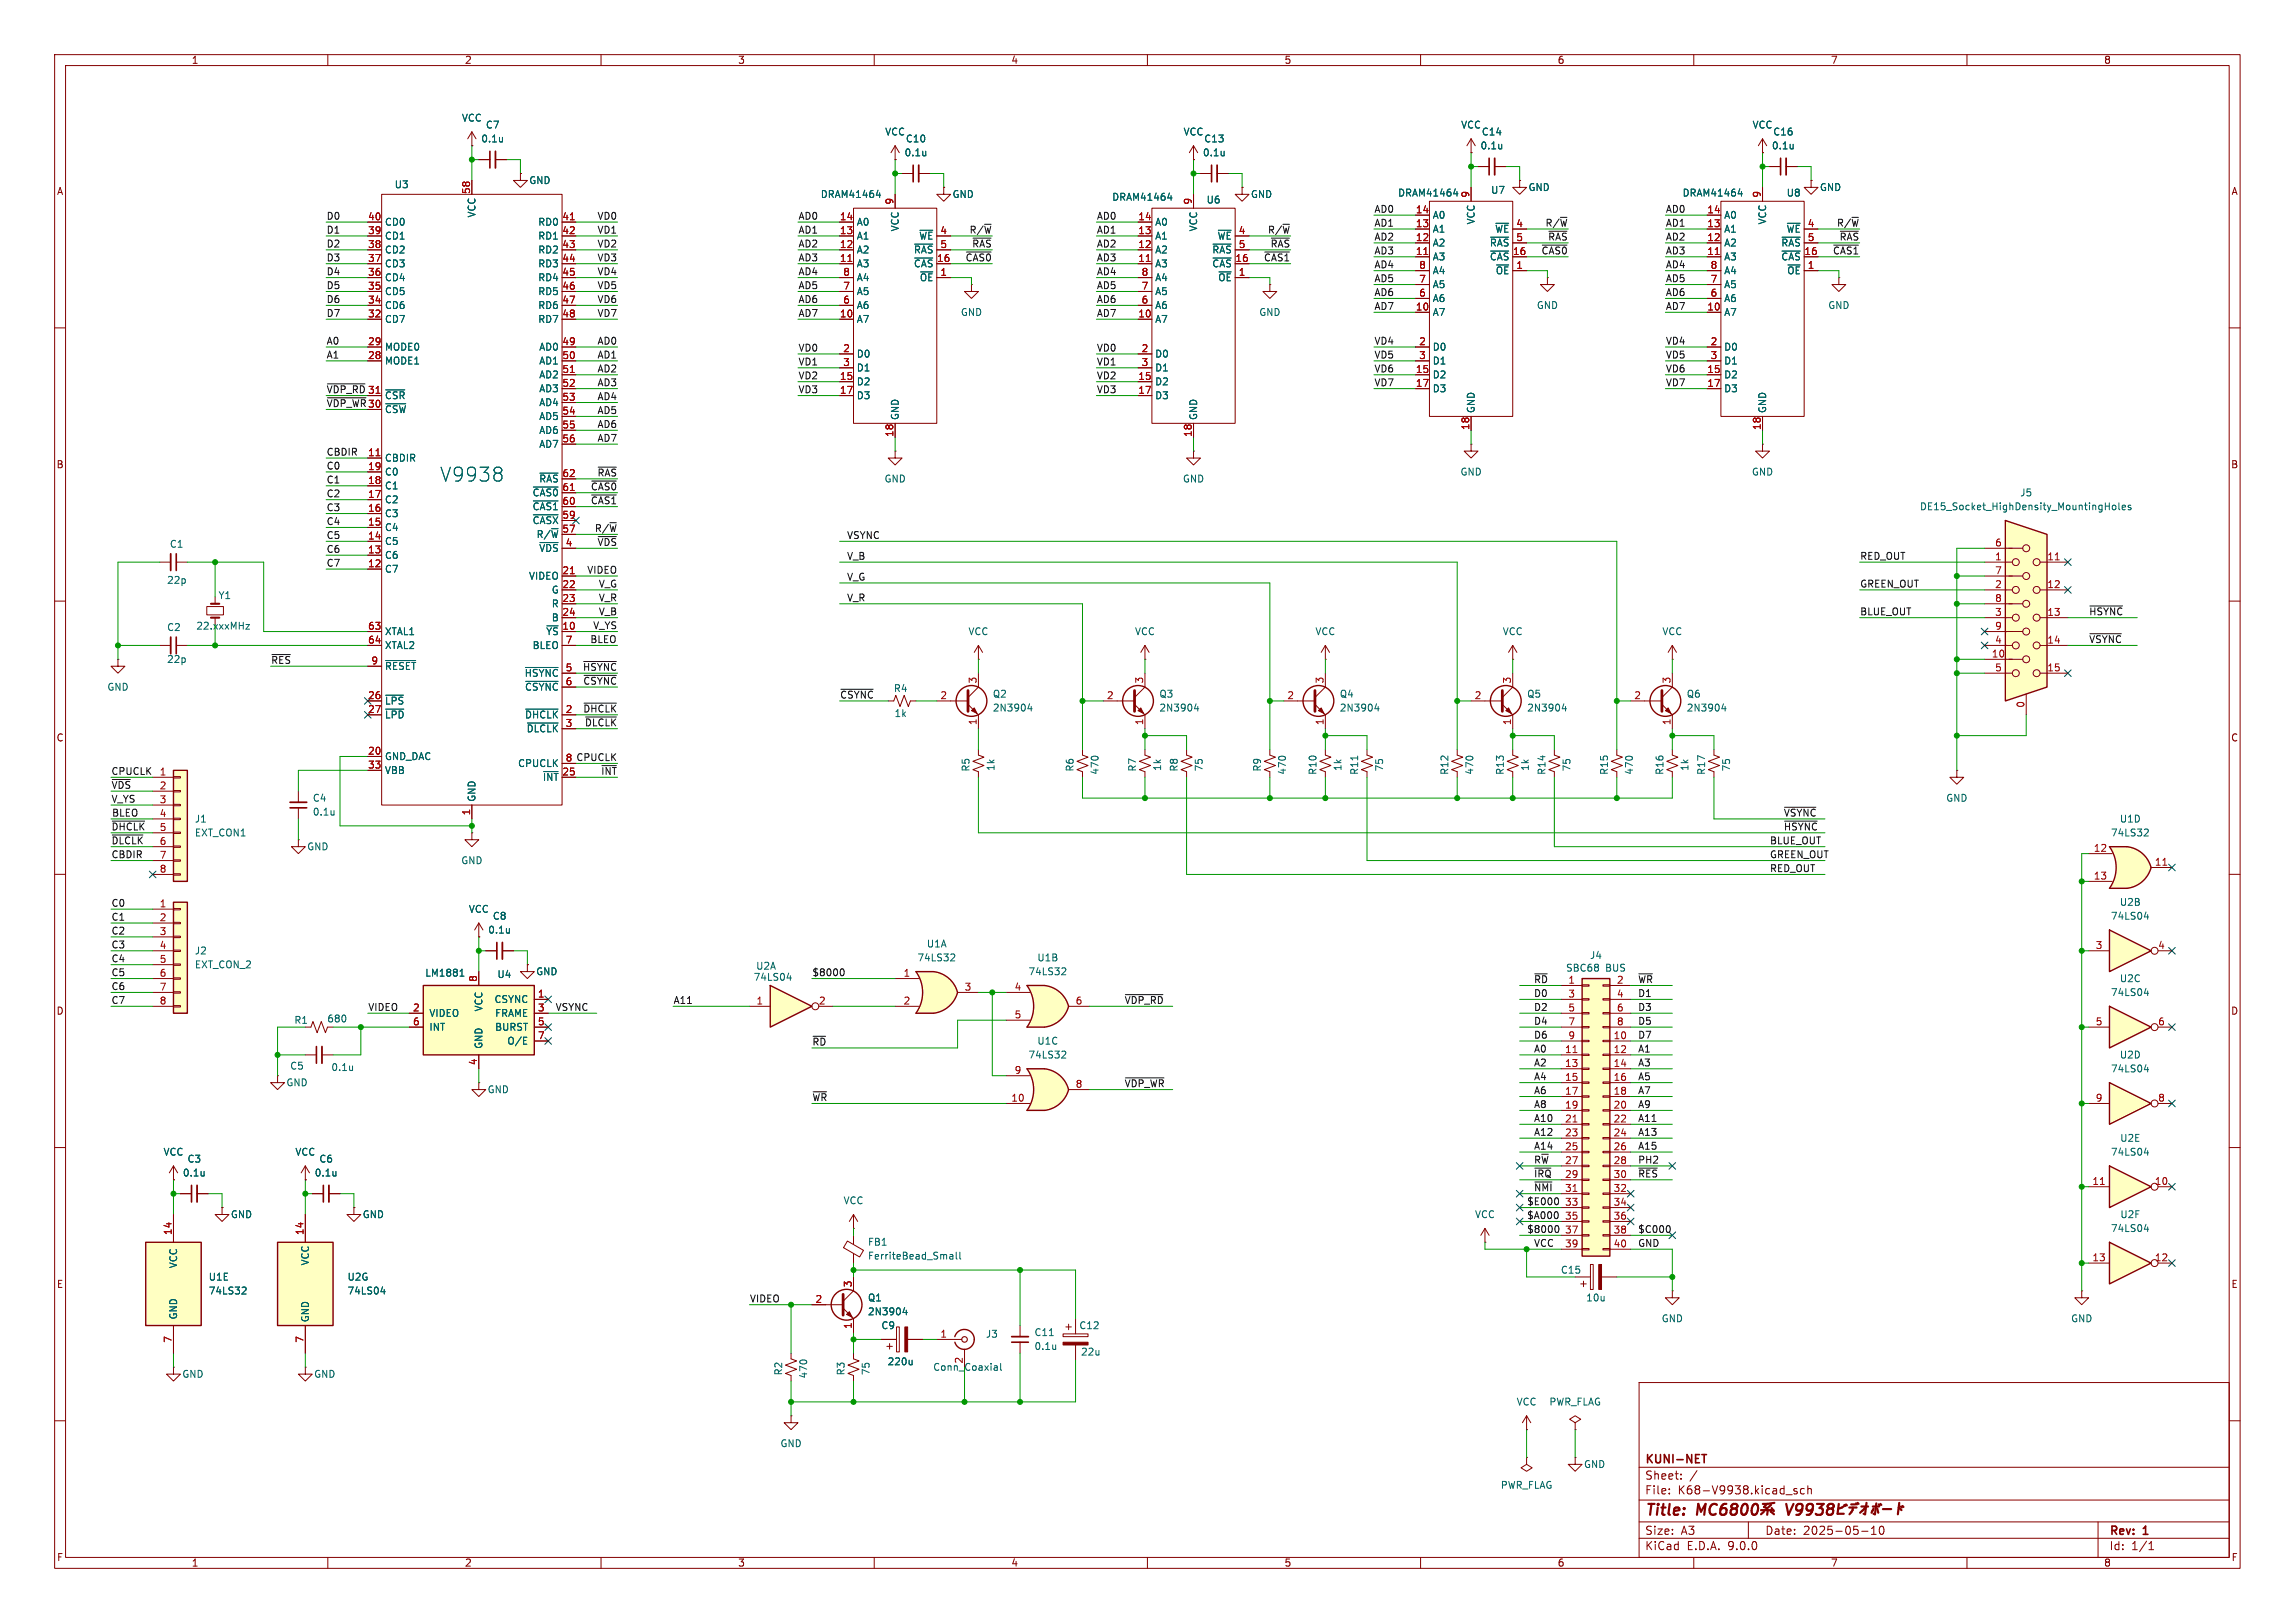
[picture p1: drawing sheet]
<svg xmlns="http://www.w3.org/2000/svg" width="297mm" height="210mm" viewBox="0 0 297 210" stroke-linecap="round" stroke-linejoin="round" font-family="sans-serif">
<defs><g id="words">
<text font-size="2.5" fill="#006464" x="56.9" y="62.5">V9938</text>
<text font-size="2" fill="#840000" x="212.8" y="196.5">Title:</text>
<g font-size="1.5" fill="#840000">
<text x="212.8" y="191.6">Sheet:</text>
<text x="212.8" y="189.6">KUNI-NET</text>
<text x="212.8" y="193.5">File:</text>
<text x="217.1" y="193.5">K68-V9938.kicad_sch</text>
<text x="212.8" y="200.7">KiCad</text>
<text x="212.8" y="198.7">Size:</text>
<text x="217.5" y="198.7">A3</text>
<text x="218.3" y="200.7">E.D.A.</text>
<text x="223.7" y="200.7">9.0.0</text>
<text x="228.4" y="198.7">Date:</text>
<text x="233.3" y="198.7">2025-05-10</text>
<text x="272.9" y="198.9">Rev:</text>
<text x="272.9" y="200.7">Id:</text>
<text x="275.8" y="200.7">1/1</text>
<text x="277.4" y="198.9">1</text>
</g>
<g font-size="1.3" fill="#840000">
<text x="24.7" y="8.4">1</text>
<text x="60.1" y="8.4">2</text>
<text x="95.5" y="8.4">3</text>
<text x="130.8" y="8.4">4</text>
<text x="166.2" y="8.4">5</text>
<text x="201.5" y="8.4">6</text>
<text x="236.9" y="8.4">7</text>
<text x="272.2" y="8.4">8</text>
<text x="7.3" y="25.4">A</text>
<text x="288.7" y="25.4">A</text>
<text x="42.2" y="52.7">~{VDP_WR}</text>
<text x="7.2" y="60.7">B</text>
<text x="288.7" y="60.7">B</text>
<text x="7.2" y="96.1">C</text>
<text x="288.7" y="96.1">C</text>
<text x="7.2" y="131.4">D</text>
<text x="288.7" y="131.4">D</text>
<text x="7.3" y="166.8">E</text>
<text x="288.7" y="166.8">E</text>
<text x="7.3" y="202.1">F</text>
<text x="24.7" y="202.9">1</text>
<text x="60.1" y="202.9">2</text>
<text x="95.5" y="202.9">3</text>
<text x="130.8" y="202.9">4</text>
<text x="166.2" y="202.9">5</text>
<text x="201.5" y="202.9">6</text>
<text x="236.9" y="202.9">7</text>
<text x="272.2" y="202.9">8</text>
<text x="288.7" y="202.1">F</text>
</g>
<g font-size="1.3" fill="#006464">
<text x="59.7" y="15.9">VCC</text>
<text x="62.8" y="16.8">C7</text>
<text x="114.5" y="17.7">VCC</text>
<text x="153.1" y="17.7">VCC</text>
<text x="189" y="16.8">VCC</text>
<text x="191.7" y="17.7">C14</text>
<text x="226.7" y="16.8">VCC</text>
<text x="229.4" y="17.7">C16</text>
<text x="62.2" y="18.6">0.1u</text>
<text x="68.4" y="24">GND</text>
<text x="117" y="20.4">0.1u</text>
<text x="117.2" y="18.6">C10</text>
<text x="155.6" y="20.4">0.1u</text>
<text x="155.8" y="18.6">C13</text>
<text x="191.5" y="19.5">0.1u</text>
<text x="229.2" y="19.5">0.1u</text>
<text x="49.7" y="29.3">CD0</text>
<text x="51" y="24.5">U3</text>
<text x="61.7" y="28.2" transform="rotate(-90 61.7 28.2)">VCC</text>
<text x="69.6" y="29.3">RD0</text>
<text x="106.2" y="25.8">DRAM41464</text>
<text x="110.8" y="29.3">A0</text>
<text x="123.2" y="25.8">GND</text>
<text x="143.9" y="26.1">DRAM41464</text>
<text x="149.4" y="29.3">A0</text>
<text x="156.1" y="26.5">U6</text>
<text x="161.8" y="25.8">GND</text>
<text x="180.9" y="25.6">DRAM41464</text>
<text x="185.3" y="28.4">A0</text>
<text x="191" y="29.1" transform="rotate(-90 191 29.1)">VCC</text>
<text x="192.9" y="25.2">U7</text>
<text x="197.7" y="24.9">GND</text>
<text x="217.7" y="25.6">DRAM41464</text>
<text x="223.1" y="28.4">A0</text>
<text x="228.7" y="29.1" transform="rotate(-90 228.7 29.1)">VCC</text>
<text x="231.2" y="25.6">U8</text>
<text x="235.5" y="24.9">GND</text>
<text x="49.7" y="31.1">CD1</text>
<text x="49.7" y="32.9">CD2</text>
<text x="49.7" y="34.7">CD3</text>
<text x="69.6" y="31.1">RD1</text>
<text x="69.6" y="32.9">RD2</text>
<text x="69.6" y="34.7">RD3</text>
<text x="110.8" y="31.1">A1</text>
<text x="110.8" y="32.9">A2</text>
<text x="110.8" y="34.7">A3</text>
<text x="116.5" y="30" transform="rotate(-90 116.5 30)">VCC</text>
<text x="118.2" y="32.9">~{RAS}</text>
<text x="118.2" y="34.7">~{CAS}</text>
<text x="118.9" y="31.1">~{WE}</text>
<text x="149.4" y="31.1">A1</text>
<text x="149.4" y="32.9">A2</text>
<text x="149.4" y="34.7">A3</text>
<text x="155.1" y="30" transform="rotate(-90 155.1 30)">VCC</text>
<text x="156.8" y="32.9">~{RAS}</text>
<text x="156.8" y="34.7">~{CAS}</text>
<text x="157.5" y="31.1">~{WE}</text>
<text x="185.3" y="30.2">A1</text>
<text x="185.3" y="32">A2</text>
<text x="185.3" y="33.8">A3</text>
<text x="185.3" y="35.6">A4</text>
<text x="192.7" y="32">~{RAS}</text>
<text x="192.7" y="33.8">~{CAS}</text>
<text x="193.4" y="30.2">~{WE}</text>
<text x="193.5" y="35.6">~{OE}</text>
<text x="223.1" y="30.2">A1</text>
<text x="223.1" y="32">A2</text>
<text x="223.1" y="33.8">A3</text>
<text x="223.1" y="35.6">A4</text>
<text x="230.5" y="32">~{RAS}</text>
<text x="230.5" y="33.8">~{CAS}</text>
<text x="231.1" y="30.2">~{WE}</text>
<text x="231.2" y="35.6">~{OE}</text>
<text x="49.7" y="36.5">CD4</text>
<text x="49.7" y="38.3">CD5</text>
<text x="49.7" y="40.1">CD6</text>
<text x="49.7" y="41.9">CD7</text>
<text x="69.6" y="36.5">RD4</text>
<text x="69.6" y="38.3">RD5</text>
<text x="69.6" y="40.1">RD6</text>
<text x="69.6" y="41.9">RD7</text>
<text x="110.8" y="36.5">A4</text>
<text x="110.8" y="38.3">A5</text>
<text x="110.8" y="40.1">A6</text>
<text x="110.8" y="41.9">A7</text>
<text x="119" y="36.5">~{OE}</text>
<text x="124.3" y="41">GND</text>
<text x="149.4" y="36.5">A4</text>
<text x="149.4" y="38.3">A5</text>
<text x="149.4" y="40.1">A6</text>
<text x="149.4" y="41.9">A7</text>
<text x="157.6" y="36.5">~{OE}</text>
<text x="162.9" y="41">GND</text>
<text x="185.3" y="37.4">A5</text>
<text x="185.3" y="39.2">A6</text>
<text x="185.3" y="41">A7</text>
<text x="198.8" y="40.1">GND</text>
<text x="223.1" y="37.4">A5</text>
<text x="223.1" y="39.2">A6</text>
<text x="223.1" y="41">A7</text>
<text x="236.5" y="40.1">GND</text>
<text x="49.7" y="45.5">MODE0</text>
<text x="49.7" y="47.3">MODE1</text>
<text x="69.7" y="45.5">AD0</text>
<text x="69.7" y="47.3">AD1</text>
<text x="110.8" y="46.4">D0</text>
<text x="149.4" y="46.4">D0</text>
<text x="185.3" y="45.5">D0</text>
<text x="185.3" y="47.3">D1</text>
<text x="223.1" y="45.5">D0</text>
<text x="223.1" y="47.3">D1</text>
<text x="49.7" y="51.8">~{CSR}</text>
<text x="49.7" y="53.6">~{CSW}</text>
<text x="69.7" y="49.1">AD2</text>
<text x="69.7" y="50.9">AD3</text>
<text x="69.7" y="52.7">AD4</text>
<text x="110.8" y="48.2">D1</text>
<text x="110.8" y="50">D2</text>
<text x="110.8" y="51.8">D3</text>
<text x="149.4" y="48.2">D1</text>
<text x="149.4" y="50">D2</text>
<text x="149.4" y="51.8">D3</text>
<text x="185.3" y="49.1">D2</text>
<text x="185.3" y="50.9">D3</text>
<text x="191" y="53.5" transform="rotate(-90 191 53.5)">GND</text>
<text x="223.1" y="49.1">D2</text>
<text x="223.1" y="50.9">D3</text>
<text x="228.7" y="53.5" transform="rotate(-90 228.7 53.5)">GND</text>
<text x="49.7" y="59.9">CBDIR</text>
<text x="69.7" y="54.5">AD5</text>
<text x="69.7" y="56.3">AD6</text>
<text x="69.7" y="58.1">AD7</text>
<text x="116.5" y="54.4" transform="rotate(-90 116.5 54.4)">GND</text>
<text x="155.1" y="54.4" transform="rotate(-90 155.1 54.4)">GND</text>
<text x="49.7" y="61.7">C0</text>
<text x="49.7" y="63.5">C1</text>
<text x="49.7" y="65.3">C2</text>
<text x="68.9" y="64.4">~{CAS0}</text>
<text x="69.7" y="62.6">~{RAS}</text>
<text x="114.4" y="62.6">GND</text>
<text x="153" y="62.6">GND</text>
<text x="188.9" y="61.7">GND</text>
<text x="226.7" y="61.7">GND</text>
<text x="261.4" y="64.4">J5</text>
<text x="21.9" y="71">C1</text>
<text x="49.7" y="67.1">C3</text>
<text x="49.7" y="68.9">C4</text>
<text x="49.7" y="70.7">C5</text>
<text x="68.9" y="66.2">~{CAS1}</text>
<text x="68.9" y="68">~{CASX}</text>
<text x="69.4" y="69.8">R/~{W}</text>
<text x="69.7" y="71.6">~{VDS}</text>
<text x="248.4" y="66.2">DE15_Socket_HighDensity_MountingHoles</text>
<text x="21.6" y="75.7">22p</text>
<text x="28.2" y="77.7">Y1</text>
<text x="49.7" y="72.5">C6</text>
<text x="49.7" y="74.2">C7</text>
<text x="68.4" y="75.1">VIDEO</text>
<text x="71.3" y="76.9">G</text>
<text x="21.6" y="81.8">C2</text>
<text x="25.3" y="81.6">22.xxxMHz</text>
<text x="49.7" y="82.3">XTAL1</text>
<text x="70.6" y="82.3">~{YS}</text>
<text x="71.3" y="78.7">R</text>
<text x="71.3" y="80.5">B</text>
<text x="125.3" y="82.3">VCC</text>
<text x="146.8" y="82.3">VCC</text>
<text x="170.2" y="82.3">VCC</text>
<text x="194.4" y="82.3">VCC</text>
<text x="215.1" y="82.3">VCC</text>
<text x="13.8" y="89.5">GND</text>
<text x="21.6" y="85.9">22p</text>
<text x="49.7" y="84.1">XTAL2</text>
<text x="49.7" y="86.8">~{RESET}</text>
<text x="67.8" y="87.7">~{HSYNC}</text>
<text x="67.9" y="89.5">~{CSYNC}</text>
<text x="68.9" y="84.1">BLEO</text>
<text x="115.6" y="89.7">R4</text>
<text x="49.7" y="91.3">~{LPS}</text>
<text x="49.7" y="93.1">~{LPD}</text>
<text x="67.9" y="93.1">~{DHCLK}</text>
<text x="68.1" y="94.9">~{DLCLK}</text>
<text x="115.7" y="92.9">1k</text>
<text x="128.4" y="90.4">Q2</text>
<text x="128.4" y="92.2">2N3904</text>
<text x="150" y="90.4">Q3</text>
<text x="150" y="92.2">2N3904</text>
<text x="173.3" y="90.4">Q4</text>
<text x="173.3" y="92.2">2N3904</text>
<text x="197.6" y="90.4">Q5</text>
<text x="197.6" y="92.2">2N3904</text>
<text x="218.2" y="90.4">Q6</text>
<text x="218.2" y="92.2">2N3904</text>
<text x="49.7" y="98.5">GND_DAC</text>
<text x="49.7" y="100.3">VBB</text>
<text x="67" y="99.4">CPUCLK</text>
<text x="70.2" y="101.2">~{INT}</text>
<text x="125.6" y="99.9" transform="rotate(-90 125.6 99.9)">R5</text>
<text x="128.8" y="99.8" transform="rotate(-90 128.8 99.8)">1k</text>
<text x="139.1" y="99.9" transform="rotate(-90 139.1 99.9)">R6</text>
<text x="142.3" y="100.3" transform="rotate(-90 142.3 100.3)">470</text>
<text x="147.2" y="99.9" transform="rotate(-90 147.2 99.9)">R7</text>
<text x="150.4" y="99.8" transform="rotate(-90 150.4 99.8)">1k</text>
<text x="152.6" y="99.9" transform="rotate(-90 152.6 99.9)">R8</text>
<text x="155.8" y="99.9" transform="rotate(-90 155.8 99.9)">75</text>
<text x="163.3" y="99.9" transform="rotate(-90 163.3 99.9)">R9</text>
<text x="166.6" y="100.3" transform="rotate(-90 166.6 100.3)">470</text>
<text x="170.5" y="100.3" transform="rotate(-90 170.5 100.3)">R10</text>
<text x="173.7" y="99.8" transform="rotate(-90 173.7 99.8)">1k</text>
<text x="175.9" y="100.3" transform="rotate(-90 175.9 100.3)">R11</text>
<text x="179.1" y="99.9" transform="rotate(-90 179.1 99.9)">75</text>
<text x="187.6" y="100.3" transform="rotate(-90 187.6 100.3)">R12</text>
<text x="190.8" y="100.3" transform="rotate(-90 190.8 100.3)">470</text>
<text x="194.8" y="100.3" transform="rotate(-90 194.8 100.3)">R13</text>
<text x="198" y="99.8" transform="rotate(-90 198 99.8)">1k</text>
<text x="200.1" y="100.3" transform="rotate(-90 200.1 100.3)">R14</text>
<text x="203.4" y="99.9" transform="rotate(-90 203.4 99.9)">75</text>
<text x="208.2" y="100.3" transform="rotate(-90 208.2 100.3)">R15</text>
<text x="211.5" y="100.3" transform="rotate(-90 211.5 100.3)">470</text>
<text x="215.4" y="100.3" transform="rotate(-90 215.4 100.3)">R16</text>
<text x="218.6" y="99.8" transform="rotate(-90 218.6 99.8)">1k</text>
<text x="220.8" y="100.3" transform="rotate(-90 220.8 100.3)">R17</text>
<text x="224" y="99.9" transform="rotate(-90 224 99.9)">75</text>
<text x="25.2" y="106.6">J1</text>
<text x="40.4" y="103.9">C4</text>
<text x="40.4" y="105.7">0.1u</text>
<text x="61.7" y="103.8" transform="rotate(-90 61.7 103.8)">GND</text>
<text x="251.8" y="103.9">GND</text>
<text x="274.3" y="106.6">U1D</text>
<text x="25.2" y="108.4">EXT_CON1</text>
<text x="39.7" y="110.2">GND</text>
<text x="59.6" y="112">GND</text>
<text x="273.1" y="108.4">74LS32</text>
<text x="60.6" y="118.2">VCC</text>
<text x="63.7" y="119.1">C8</text>
<text x="273.1" y="119.1">74LS04</text>
<text x="274.3" y="117.4">U2B</text>
<text x="25.2" y="123.6">J2</text>
<text x="25.2" y="125.4">EXT_CON_2</text>
<text x="63.1" y="120.9">0.1u</text>
<text x="97.8" y="125.6">U2A</text>
<text x="118.7" y="124.5">74LS32</text>
<text x="119.9" y="122.7">U1A</text>
<text x="134.2" y="124.5">U1B</text>
<text x="202.6" y="125.9">SBC68</text>
<text x="205.7" y="124.2">J4</text>
<text x="207.8" y="125.9">BUS</text>
<text x="55" y="126.5">LM1881</text>
<text x="55.5" y="131.7">VIDEO</text>
<text x="62.6" y="130.9" transform="rotate(-90 62.6 130.9)">VCC</text>
<text x="63.9" y="129.9">CSYNC</text>
<text x="64" y="131.7">FRAME</text>
<text x="64.3" y="126.7">U4</text>
<text x="69.3" y="126.3">GND</text>
<text x="97.5" y="127">74LS04</text>
<text x="133" y="126.3">74LS32</text>
<text x="273.1" y="129">74LS04</text>
<text x="274.3" y="127.2">U2C</text>
<text x="38" y="132.6">R1</text>
<text x="42.3" y="132.4">680</text>
<text x="55.5" y="133.5">INT</text>
<text x="62.6" y="135.8" transform="rotate(-90 62.6 135.8)">GND</text>
<text x="64" y="133.5">BURST</text>
<text x="65.6" y="135.3">O/E</text>
<text x="133" y="137.1">74LS32</text>
<text x="134.2" y="135.3">U1C</text>
<text x="274.3" y="137.1">U2D</text>
<text x="37" y="140.7">GND</text>
<text x="37.5" y="138.5">C5</text>
<text x="42.8" y="138.7">0.1u</text>
<text x="63" y="141.6">GND</text>
<text x="273.1" y="138.9">74LS04</text>
<text x="21.1" y="149.7">VCC</text>
<text x="38.2" y="149.7">VCC</text>
<text x="273.1" y="149.7">74LS04</text>
<text x="274.3" y="147.9">U2E</text>
<text x="23.6" y="152.4">0.1u</text>
<text x="24.2" y="150.6">C3</text>
<text x="40.7" y="152.4">0.1u</text>
<text x="41.3" y="150.6">C6</text>
<text x="109.1" y="156">VCC</text>
<text x="29.8" y="157.8">GND</text>
<text x="46.9" y="157.8">GND</text>
<text x="112.3" y="161.3">FB1</text>
<text x="190.8" y="157.8">VCC</text>
<text x="273.1" y="159.6">74LS04</text>
<text x="274.3" y="157.8">U2F</text>
<text x="23.1" y="164.2" transform="rotate(-90 23.1 164.2)">VCC</text>
<text x="26.9" y="165.8">U1E</text>
<text x="26.9" y="167.6">74LS32</text>
<text x="40.1" y="163.8" transform="rotate(-90 40.1 163.8)">VCC</text>
<text x="44.9" y="165.8">U2G</text>
<text x="44.9" y="167.6">74LS04</text>
<text x="112.3" y="163.1">FerriteBead_Small</text>
<text x="201.9" y="164.9">C15</text>
<text x="23.1" y="170.8" transform="rotate(-90 23.1 170.8)">GND</text>
<text x="40.1" y="171.2" transform="rotate(-90 40.1 171.2)">GND</text>
<text x="112.3" y="168.5">Q1</text>
<text x="112.3" y="170.3">2N3904</text>
<text x="114" y="172.1">C9</text>
<text x="127.5" y="173.2">J3</text>
<text x="133.8" y="173">C11</text>
<text x="139.6" y="172.1">C12</text>
<text x="205.2" y="168.5">10u</text>
<text x="215" y="171.2">GND</text>
<text x="268" y="171.2">GND</text>
<text x="23.5" y="178.4">GND</text>
<text x="40.6" y="178.4">GND</text>
<text x="101.4" y="178" transform="rotate(-90 101.4 178)">R2</text>
<text x="104.6" y="178.4" transform="rotate(-90 104.6 178.4)">470</text>
<text x="109.4" y="178" transform="rotate(-90 109.4 178)">R3</text>
<text x="112.7" y="178" transform="rotate(-90 112.7 178)">75</text>
<text x="114.8" y="176.8">220u</text>
<text x="120.7" y="177.5">Conn_Coaxial</text>
<text x="124.6" y="176.5" transform="rotate(-90 124.6 176.5)">2</text>
<text x="133.8" y="174.8">0.1u</text>
<text x="139.8" y="175.5">22u</text>
<text x="196.2" y="182">VCC</text>
<text x="200.4" y="182">PWR_FLAG</text>
<text x="100.9" y="187.4">GND</text>
<text x="204.9" y="190.1">GND</text>
<text x="194.2" y="192.8">PWR_FLAG</text>
</g>
<g font-size="1.3" fill="#0f0f0f">
<text x="42.2" y="28.5">D0</text>
<text x="77.3" y="28.5">VD0</text>
<text x="103.3" y="28.5">AD0</text>
<text x="141.9" y="28.5">AD0</text>
<text x="177.8" y="27.6">AD0</text>
<text x="177.8" y="29.4">AD1</text>
<text x="199.9" y="29.4">R/~{W}</text>
<text x="215.5" y="27.6">AD0</text>
<text x="215.5" y="29.4">AD1</text>
<text x="237.7" y="29.4">R/~{W}</text>
<text x="42.2" y="32.1">D2</text>
<text x="42.2" y="30.3">D1</text>
<text x="42.2" y="33.9">D3</text>
<text x="42.2" y="35.7">D4</text>
<text x="77.3" y="33.9">VD3</text>
<text x="77.3" y="30.3">VD1</text>
<text x="77.3" y="32.1">VD2</text>
<text x="77.3" y="35.7">VD4</text>
<text x="103.3" y="30.3">AD1</text>
<text x="103.3" y="32.1">AD2</text>
<text x="103.3" y="33.9">AD3</text>
<text x="103.3" y="35.7">AD4</text>
<text x="124.9" y="33.9">~{CAS0}</text>
<text x="125.4" y="30.3">R/~{W}</text>
<text x="125.7" y="32.1">~{RAS}</text>
<text x="141.9" y="33.9">AD3</text>
<text x="141.9" y="30.3">AD1</text>
<text x="141.9" y="32.1">AD2</text>
<text x="141.9" y="35.7">AD4</text>
<text x="163.5" y="33.9">~{CAS1}</text>
<text x="164" y="30.3">R/~{W}</text>
<text x="164.4" y="32.1">~{RAS}</text>
<text x="177.8" y="33">AD3</text>
<text x="177.8" y="34.8">AD4</text>
<text x="177.8" y="31.2">AD2</text>
<text x="199.4" y="33">~{CAS0}</text>
<text x="200.3" y="31.2">~{RAS}</text>
<text x="215.5" y="33">AD3</text>
<text x="215.5" y="34.8">AD4</text>
<text x="215.5" y="31.2">AD2</text>
<text x="237.1" y="33">~{CAS1}</text>
<text x="238" y="31.2">~{RAS}</text>
<text x="42.2" y="37.5">D5</text>
<text x="42.2" y="39.3">D6</text>
<text x="42.2" y="41.1">D7</text>
<text x="77.3" y="41.1">VD7</text>
<text x="77.3" y="37.5">VD5</text>
<text x="77.3" y="39.3">VD6</text>
<text x="103.3" y="41.1">AD7</text>
<text x="103.3" y="37.5">AD5</text>
<text x="103.3" y="39.3">AD6</text>
<text x="141.9" y="39.3">AD6</text>
<text x="141.9" y="41.1">AD7</text>
<text x="141.9" y="37.5">AD5</text>
<text x="177.8" y="36.6">AD5</text>
<text x="177.8" y="38.4">AD6</text>
<text x="177.8" y="40.2">AD7</text>
<text x="215.5" y="36.6">AD5</text>
<text x="215.5" y="38.4">AD6</text>
<text x="215.5" y="40.2">AD7</text>
<text x="42.2" y="46.4">A1</text>
<text x="42.2" y="44.7">A0</text>
<text x="77.3" y="46.4">AD1</text>
<text x="77.3" y="44.7">AD0</text>
<text x="103.3" y="45.6">VD0</text>
<text x="103.3" y="47.3">VD1</text>
<text x="141.9" y="45.6">VD0</text>
<text x="141.9" y="47.3">VD1</text>
<text x="177.8" y="46.4">VD5</text>
<text x="177.8" y="44.7">VD4</text>
<text x="215.5" y="46.4">VD5</text>
<text x="215.5" y="44.7">VD4</text>
<text x="77.3" y="50">AD3</text>
<text x="77.3" y="48.2">AD2</text>
<text x="77.3" y="53.6">AD5</text>
<text x="77.3" y="51.8">AD4</text>
<text x="103.3" y="49.1">VD2</text>
<text x="103.3" y="50.9">VD3</text>
<text x="141.9" y="49.1">VD2</text>
<text x="141.9" y="50.9">VD3</text>
<text x="177.8" y="48.2">VD6</text>
<text x="177.8" y="50">VD7</text>
<text x="215.5" y="48.2">VD6</text>
<text x="215.5" y="50">VD7</text>
<text x="42.2" y="59">CBDIR</text>
<text x="77.3" y="55.4">AD6</text>
<text x="77.3" y="57.2">AD7</text>
<text x="42.2" y="64.4">C2</text>
<text x="42.2" y="62.6">C1</text>
<text x="42.2" y="60.8">C0</text>
<text x="76.4" y="65.3">~{CAS1}</text>
<text x="76.4" y="63.5">~{CAS0}</text>
<text x="77.3" y="61.7">~{RAS}</text>
<text x="42.2" y="69.8">C5</text>
<text x="42.2" y="71.6">C6</text>
<text x="42.2" y="66.2">C3</text>
<text x="42.2" y="68">C4</text>
<text x="76.9" y="68.9">R/~{W}</text>
<text x="77.3" y="70.7">~{VDS}</text>
<text x="109.6" y="69.8">VSYNC</text>
<text x="42.2" y="73.4">C7</text>
<text x="75.9" y="74.3">VIDEO</text>
<text x="77.4" y="77.9">V_R</text>
<text x="77.4" y="76.1">V_G</text>
<text x="109.6" y="72.5">V_B</text>
<text x="109.6" y="77.9">V_R</text>
<text x="109.6" y="75.2">V_G</text>
<text x="240.7" y="72.5">RED_OUT</text>
<text x="240.7" y="76.1">GREEN_OUT</text>
<text x="76.3" y="83.3">BLEO</text>
<text x="76.7" y="81.5">V_YS</text>
<text x="77.4" y="79.7">V_B</text>
<text x="240.7" y="79.7">BLUE_OUT</text>
<text x="270.3" y="79.7">~{HSYNC}</text>
<text x="270.3" y="83.3">~{VSYNC}</text>
<text x="35" y="86">~{RES}</text>
<text x="75.4" y="86.9">~{HSYNC}</text>
<text x="75.4" y="88.7">~{CSYNC}</text>
<text x="75.4" y="92.2">~{DHCLK}</text>
<text x="75.6" y="94">~{DLCLK}</text>
<text x="108.7" y="90.5">~{CSYNC}</text>
<text x="14.4" y="100.3">CPUCLK</text>
<text x="73.1" y="98.6">8 CPUCLK</text>
<text x="77.7" y="100.3">~{INT}</text>
<text x="14.4" y="107.5">~{DHCLK} 5</text>
<text x="14.4" y="103.9">V_YS</text>
<text x="14.4" y="102.1">~{VDS}</text>
<text x="14.4" y="105.7">BLEO</text>
<text x="230.8" y="107.5">~{HSYNC}</text>
<text x="230.8" y="105.7">~{VSYNC}</text>
<text x="14.4" y="109.3">~{DLCLK} 6</text>
<text x="14.4" y="111.1">CBDIR</text>
<text x="229" y="111.1">GREEN_OUT</text>
<text x="229" y="112.9">RED_OUT</text>
<text x="229" y="109.3">BLUE_OUT</text>
<text x="14.4" y="117.4">C0</text>
<text x="14.4" y="119.2">C1</text>
<text x="14.4" y="121">C2</text>
<text x="14.4" y="122.8">C3</text>
<text x="14.4" y="124.6">C4</text>
<text x="14.4" y="126.4">C5</text>
<text x="14.4" y="128.2">C6</text>
<text x="14.4" y="130">C7</text>
<text x="47.6" y="130.9">VIDEO</text>
<text x="71.8" y="130.9">VSYNC</text>
<text x="87.1" y="130">A11</text>
<text x="105.1" y="126.4">$8000</text>
<text x="145.5" y="130">~{VDP_RD}</text>
<text x="198.5" y="127.3">~{RD}</text>
<text x="198.5" y="129.1">D0</text>
<text x="198.5" y="130.9">D2</text>
<text x="211.9" y="130.9">D3</text>
<text x="211.9" y="129.1">D1</text>
<text x="211.9" y="127.3">~{WR}</text>
<text x="105.1" y="135.4">~{RD}</text>
<text x="198.5" y="136.2">A0</text>
<text x="198.5" y="134.5">D6</text>
<text x="198.5" y="132.7">D4</text>
<text x="211.9" y="132.7">D5</text>
<text x="211.9" y="134.5">D7</text>
<text x="211.9" y="136.2">A1</text>
<text x="105.1" y="142.5">~{WR}</text>
<text x="145.5" y="140.7">~{VDP_WR}</text>
<text x="198.5" y="143.4">A8</text>
<text x="198.5" y="141.6">A6</text>
<text x="198.5" y="138">A2</text>
<text x="198.5" y="139.8">A4</text>
<text x="211.9" y="143.4">A9</text>
<text x="211.9" y="138">A3</text>
<text x="211.9" y="141.6">A7</text>
<text x="211.9" y="139.8">A5</text>
<text x="198.5" y="145.2">A10</text>
<text x="198.5" y="148.8">A14</text>
<text x="198.5" y="147">A12</text>
<text x="211.9" y="147">A13</text>
<text x="211.9" y="145.2">A11</text>
<text x="211.9" y="148.8">A15</text>
<text x="198.5" y="154.2">~{NMI}31</text>
<text x="198.5" y="152.4">~{IRQ} 29</text>
<text x="198.5" y="150.6">R~{W} 27</text>
<text x="211.9" y="150.6">PH2</text>
<text x="211.9" y="152.4">~{RES}</text>
<text x="197.6" y="156">$E000</text>
<text x="197.6" y="157.8">$A000</text>
<text x="197.6" y="159.6">$8000</text>
<text x="198.5" y="161.4">VCC</text>
<text x="211.9" y="161.4">GND</text>
<text x="211.9" y="159.6">$C000</text>
<text x="97" y="168.6">VIDEO</text>
</g>
<g font-size="1.3" fill="#a90000">
<text x="47.6" y="28.6">40</text>
<text x="60.9" y="25.2" transform="rotate(-90 60.9 25.2)">58</text>
<text x="72.7" y="28.6">41</text>
<text x="108.6" y="28.6">14</text>
<text x="115.7" y="26.5" transform="rotate(-90 115.7 26.5)">9</text>
<text x="147.2" y="28.6">14</text>
<text x="154.3" y="26.5" transform="rotate(-90 154.3 26.5)">9</text>
<text x="183.2" y="27.7">14</text>
<text x="183.2" y="29.5">13</text>
<text x="190.2" y="25.6" transform="rotate(-90 190.2 25.6)">9</text>
<text x="196.2" y="29.5">4</text>
<text x="220.9" y="27.7">14</text>
<text x="220.9" y="29.5">13</text>
<text x="227.9" y="25.6" transform="rotate(-90 227.9 25.6)">9</text>
<text x="233.9" y="29.5">4</text>
<text x="47.6" y="30.4">39</text>
<text x="47.6" y="32.1">38</text>
<text x="47.6" y="33.9">37</text>
<text x="47.6" y="35.7">36</text>
<text x="72.7" y="30.4">42</text>
<text x="72.7" y="32.1">43</text>
<text x="72.7" y="33.9">44</text>
<text x="72.7" y="35.7">45</text>
<text x="108.6" y="30.4">13</text>
<text x="108.6" y="32.1">12</text>
<text x="108.6" y="33.9">11</text>
<text x="109.1" y="35.7">8</text>
<text x="121.2" y="33.9">16</text>
<text x="121.6" y="30.4">4</text>
<text x="121.6" y="32.1">5</text>
<text x="121.6" y="35.7">1</text>
<text x="147.2" y="30.4">13</text>
<text x="147.2" y="32.1">12</text>
<text x="147.2" y="33.9">11</text>
<text x="147.7" y="35.7">8</text>
<text x="159.8" y="33.9">16</text>
<text x="160.2" y="30.4">4</text>
<text x="160.2" y="32.1">5</text>
<text x="160.2" y="35.7">1</text>
<text x="183.2" y="31.3">12</text>
<text x="183.2" y="33">11</text>
<text x="183.6" y="34.8">8</text>
<text x="195.7" y="33">16</text>
<text x="196.2" y="31.3">5</text>
<text x="196.2" y="34.8">1</text>
<text x="220.9" y="31.3">12</text>
<text x="220.9" y="33">11</text>
<text x="221.3" y="34.8">8</text>
<text x="233.5" y="33">16</text>
<text x="233.9" y="31.3">5</text>
<text x="233.9" y="34.8">1</text>
<text x="47.6" y="37.5">35</text>
<text x="47.6" y="39.3">34</text>
<text x="47.6" y="41.1">32</text>
<text x="72.7" y="37.5">46</text>
<text x="72.7" y="39.3">47</text>
<text x="72.7" y="41.1">48</text>
<text x="108.6" y="41.1">10</text>
<text x="109.1" y="37.5">7</text>
<text x="109.1" y="39.3">6</text>
<text x="147.2" y="41.1">10</text>
<text x="147.7" y="37.5">7</text>
<text x="147.7" y="39.3">6</text>
<text x="183.2" y="40.2">10</text>
<text x="183.6" y="36.6">7</text>
<text x="183.6" y="38.4">6</text>
<text x="220.9" y="40.2">10</text>
<text x="221.3" y="36.6">7</text>
<text x="221.3" y="38.4">6</text>
<text x="47.6" y="44.7">29</text>
<text x="47.6" y="46.5">28</text>
<text x="72.7" y="44.7">49</text>
<text x="72.7" y="46.5">50</text>
<text x="109.1" y="45.6">2</text>
<text x="109.1" y="47.4">3</text>
<text x="147.7" y="45.6">2</text>
<text x="147.7" y="47.4">3</text>
<text x="183.6" y="44.7">2</text>
<text x="183.6" y="46.5">3</text>
<text x="221.3" y="44.7">2</text>
<text x="221.3" y="46.5">3</text>
<text x="42.2" y="50.9">~{VDP_RD}</text>
<text x="47.6" y="51">31</text>
<text x="47.6" y="52.8">30</text>
<text x="72.7" y="48.3">51</text>
<text x="72.7" y="50.1">52</text>
<text x="72.7" y="51.9">53</text>
<text x="72.7" y="53.7">54</text>
<text x="108.6" y="49.2">15</text>
<text x="108.6" y="51">17</text>
<text x="147.2" y="49.2">15</text>
<text x="147.2" y="51">17</text>
<text x="183.2" y="48.3">15</text>
<text x="183.2" y="50.1">17</text>
<text x="220.9" y="48.3">15</text>
<text x="220.9" y="50.1">17</text>
<text x="47.6" y="59.1">11</text>
<text x="72.7" y="55.5">55</text>
<text x="72.7" y="57.3">56</text>
<text x="115.7" y="56.6" transform="rotate(-90 115.7 56.6)">18</text>
<text x="154.3" y="56.6" transform="rotate(-90 154.3 56.6)">18</text>
<text x="190.2" y="55.7" transform="rotate(-90 190.2 55.7)">18</text>
<text x="227.9" y="55.7" transform="rotate(-90 227.9 55.7)">18</text>
<text x="47.6" y="60.9">19</text>
<text x="47.6" y="62.7">18</text>
<text x="47.6" y="64.5">17</text>
<text x="72.7" y="61.8">62</text>
<text x="72.7" y="63.6">61</text>
<text x="72.7" y="65.4">60</text>
<text x="47.6" y="66.3">16</text>
<text x="47.6" y="68.1">15</text>
<text x="47.6" y="69.9">14</text>
<text x="47.6" y="71.7">13</text>
<text x="72.7" y="67.2">59</text>
<text x="72.7" y="69">57</text>
<text x="73.1" y="70.8">4</text>
<text x="258.1" y="70.8">6</text>
<text x="47.6" y="73.5">12</text>
<text x="72.7" y="74.4">21</text>
<text x="72.7" y="76.2">22</text>
<text x="72.7" y="77.9">23</text>
<text x="258.1" y="72.6">1</text>
<text x="258.1" y="74.4">7</text>
<text x="258.1" y="76.2">2</text>
<text x="258.1" y="77.9">8</text>
<text x="264.9" y="72.6">11</text>
<text x="264.9" y="76.2">12</text>
<text x="47.6" y="81.5">63</text>
<text x="47.6" y="83.3">64</text>
<text x="72.7" y="79.7">24</text>
<text x="72.7" y="81.5">10</text>
<text x="73.1" y="83.3">7</text>
<text x="258.1" y="79.7">3</text>
<text x="258.1" y="81.5">9</text>
<text x="258.1" y="83.3">4</text>
<text x="264.9" y="79.7">13</text>
<text x="264.9" y="83.3">14</text>
<text x="48" y="86">9</text>
<text x="73.1" y="86.9">5</text>
<text x="73.1" y="88.7">6</text>
<text x="126.4" y="88.5" transform="rotate(-90 126.4 88.5)">3</text>
<text x="148" y="88.5" transform="rotate(-90 148 88.5)">3</text>
<text x="171.3" y="88.5" transform="rotate(-90 171.3 88.5)">3</text>
<text x="195.6" y="88.5" transform="rotate(-90 195.6 88.5)">3</text>
<text x="216.2" y="88.5" transform="rotate(-90 216.2 88.5)">3</text>
<text x="257.7" y="85.1">10</text>
<text x="258.1" y="86.9">5</text>
<text x="264.9" y="86.9">15</text>
<text x="47.6" y="90.5">26</text>
<text x="47.6" y="92.3">27</text>
<text x="73.1" y="92.3">2</text>
<text x="73.1" y="94.1">3</text>
<text x="121.6" y="90.5">2</text>
<text x="126.4" y="93.9" transform="rotate(-90 126.4 93.9)">1</text>
<text x="143.2" y="90.5">2</text>
<text x="148" y="93.9" transform="rotate(-90 148 93.9)">1</text>
<text x="166.5" y="90.5">2</text>
<text x="171.3" y="93.9" transform="rotate(-90 171.3 93.9)">1</text>
<text x="190.8" y="90.5">2</text>
<text x="195.6" y="93.9" transform="rotate(-90 195.6 93.9)">1</text>
<text x="211.4" y="90.5">2</text>
<text x="216.2" y="93.9" transform="rotate(-90 216.2 93.9)">1</text>
<text x="262" y="91.6" transform="rotate(-90 262 91.6)">0</text>
<text x="20.6" y="100.4">1</text>
<text x="47.6" y="97.7">20</text>
<text x="47.6" y="99.5">33</text>
<text x="72.7" y="100.4">25</text>
<text x="73.1" y="98.6">8</text>
<text x="20.6" y="102.2">2</text>
<text x="20.6" y="104">3</text>
<text x="20.6" y="105.8">4</text>
<text x="60.9" y="105.6" transform="rotate(-90 60.9 105.6)">1</text>
<text x="20.6" y="111.2">7</text>
<text x="20.6" y="113">8</text>
<text x="270.9" y="110.3">12</text>
<text x="270.9" y="113.9">13</text>
<text x="278.8" y="112.1">11</text>
<text x="20.6" y="117.5">1</text>
<text x="20.6" y="119.3">2</text>
<text x="20.6" y="121.1">3</text>
<text x="20.6" y="122.8">4</text>
<text x="20.6" y="124.6">5</text>
<text x="271.1" y="122.8">3</text>
<text x="279.2" y="122.8">4</text>
<text x="20.6" y="126.4">6</text>
<text x="20.6" y="128.2">7</text>
<text x="20.6" y="130">8</text>
<text x="53.4" y="130.9">2</text>
<text x="61.8" y="127.1" transform="rotate(-90 61.8 127.1)">8</text>
<text x="69.5" y="129.1">1</text>
<text x="69.5" y="130.9">3</text>
<text x="97.8" y="130">1</text>
<text x="105.9" y="130">2</text>
<text x="116.9" y="126.4">1</text>
<text x="116.9" y="130">2</text>
<text x="124.8" y="128.2">3</text>
<text x="131.2" y="128.2">4</text>
<text x="131.2" y="131.8">5</text>
<text x="139.1" y="130">6</text>
<text x="202.9" y="127.3">1</text>
<text x="202.9" y="129.1">3</text>
<text x="202.9" y="130.9">5</text>
<text x="209.2" y="127.3">2</text>
<text x="209.2" y="129.1">4</text>
<text x="209.2" y="130.9">6</text>
<text x="53.4" y="132.7">6</text>
<text x="61.8" y="137.9" transform="rotate(-90 61.8 137.9)">4</text>
<text x="69.5" y="132.7">5</text>
<text x="69.5" y="134.5">7</text>
<text x="202.5" y="136.3">11</text>
<text x="202.9" y="132.7">7</text>
<text x="202.9" y="134.5">9</text>
<text x="208.8" y="134.5">10</text>
<text x="208.8" y="136.3">12</text>
<text x="209.2" y="132.7">8</text>
<text x="271.1" y="132.7">5</text>
<text x="279.2" y="132.7">6</text>
<text x="130.8" y="142.6">10</text>
<text x="131.2" y="139">9</text>
<text x="139.1" y="140.8">8</text>
<text x="202.5" y="138.1">13</text>
<text x="202.5" y="139.9">15</text>
<text x="202.5" y="141.7">17</text>
<text x="202.5" y="143.5">19</text>
<text x="208.8" y="138.1">14</text>
<text x="208.8" y="139.9">16</text>
<text x="208.8" y="141.7">18</text>
<text x="208.8" y="143.5">20</text>
<text x="271.1" y="142.6">9</text>
<text x="279.2" y="142.6">8</text>
<text x="202.5" y="145.3">21</text>
<text x="202.5" y="147.1">23</text>
<text x="202.5" y="148.9">25</text>
<text x="208.8" y="145.3">22</text>
<text x="208.8" y="147.1">24</text>
<text x="208.8" y="148.9">26</text>
<text x="208.8" y="150.7">28</text>
<text x="208.8" y="152.5">30</text>
<text x="208.8" y="154.3">32</text>
<text x="270.7" y="153.4">11</text>
<text x="278.8" y="153.4">10</text>
<text x="22.3" y="159.9" transform="rotate(-90 22.3 159.9)">14</text>
<text x="39.3" y="159.9" transform="rotate(-90 39.3 159.9)">14</text>
<text x="202.5" y="156.1">33</text>
<text x="202.5" y="157.9">35</text>
<text x="202.5" y="159.7">37</text>
<text x="202.5" y="161.5">39</text>
<text x="208.8" y="156.1">34</text>
<text x="208.8" y="157.9">36</text>
<text x="208.8" y="159.7">38</text>
<text x="208.8" y="161.5">40</text>
<text x="110.3" y="166.6" transform="rotate(-90 110.3 166.6)">3</text>
<text x="270.7" y="163.3">13</text>
<text x="278.8" y="163.3">12</text>
<text x="22.3" y="173.8" transform="rotate(-90 22.3 173.8)">7</text>
<text x="39.3" y="173.8" transform="rotate(-90 39.3 173.8)">7</text>
<text x="105.5" y="168.6">2</text>
<text x="110.3" y="172" transform="rotate(-90 110.3 172)">1</text>
<text x="121.6" y="173.1">1</text>
</g>
</g></defs>
<g fill="none" stroke="#840000" stroke-width=".13">
<path d="M7.1 7.1h282.8v195.8h-282.8zM8.5 8.5h280v193h-280zM42.4 7.1v1.4M77.8 7.1v1.4M113.1 7.1v1.4M148.5 7.1v1.4M183.8 7.1v1.4M219.2 7.1v1.4M254.6 7.1v1.4M200.3 35.9v.9h.9l-.9 .9-.9-.9h.9M200.3 35.9h.1M7.1 42.4h1.4"/>
<path d="M288.5 42.4h1.4M7.1 77.8h1.4M288.5 77.8h1.4M7.1 113.1h1.4M288.5 113.1h1.4M7.1 148.5h1.4M288.5 148.5h1.4M212.1 178.9h76.4v22.6h-76.4zM7.1 183.8h1.4M212.1 199h76.4M212.1 196.9h76.4M212.1 194.1h76.4"/>
<path d="M212.1 189.9h76.4M216 193.2v.1M216 192.7v.1M217.5 191.3v.1M217.5 190.7v.1M219.6 190.3l-.9 1.4M226.3 196.9v2.1M231.1 193.4h.8M232.5 192.7l-.2-.1-.2 .2 .1 .1 .3 .1v.3h-.4M233.5 192.7l-.3-.1-.2 .2v.3l.1 .2h.4M234 192.7l.1-.1 .3 .1v.6M234 192.2v1.1"/>
<path d="M240.9 198.1h.8M242.2 198.5h.6M242.2 197.8l.3-.3v1M243.3 197.6l.2-.1a.57 .57 0 0 1 .3 .5 .57 .57 0 0 1-.3 .5l-.2-.1-.1-.3zM271.5 196.9v4.6M278.1 199.8l.3-.3v1M288.5 183.8h1.4M42.4 201.5v1.4M77.8 201.5v1.4M113.1 201.5v1.4M148.5 201.5v1.4M183.8 201.5v1.4"/>
<path d="M219.2 201.5v1.4M254.6 201.5v1.4M278.1 200.5h.6"/>
</g>
<g fill="none" stroke="#840000" stroke-width=".28">
<path d="M219.6 196l.2-1.4 .3 1 .6-1-.2 1.4M222.2 194.7a.62 .62 0 0 0-.7 0 .62 .62 0 0 0-.3 .7 .49 .49 0 0 0 .3 .6 .49 .49 0 0 0 .5-.1M223.4 194.6a.64 .64 0 0 0-.7 .6l-.1 .5 .1 .2a.47 .47 0 0 0 .7-.2l.1-.3-.2-.2a.47 .47 0 0 0-.7 .2M224.3 195.2a.46 .46 0 0 0-.2 .7 .46 .46 0 0 0 .6 0 .46 .46 0 0 0 0-.6l-.1-.1M224.3 195.2l-.2-.1v-.2a.45 .45 0 0 1 .7-.2l.1 .2-.3 .3M224.3 195.2h.3M225.6 194.7a.32 .32 0 0 1 .3-.1 .32 .32 0 0 1 .2 .3 .81 .81 0 0 1-.5 1.1l-.1-.1a1.09 1.09 0 0 1 .1-1.2zM226.9 194.7a.32 .32 0 0 1 .3-.1 .32 .32 0 0 1 .3 .3 .81 .81 0 0 1-.6 1.1l-.1-.1a1.09 1.09 0 0 1 .1-1.2zM227.9 195.4h1.6M228.3 195.6l-.4 .3M228.7 194.6l-.4 .4 .4 .1M228.8 195.4l-.1 .6"/>
<path d="M229.1 195.6l.5 .3M229.2 194.7l-.8 .7M229.3 195.1l.3 .4M229.6 194.5l-1.5 .1M231.2 194.6l.3 1.4 .6-1.4M233.2 195.2a.45 .45 0 0 1-.7 .1v-.4a.45 .45 0 0 1 .7-.2 1.04 1.04 0 0 1-.5 1.3h-.2M234.6 195.2a.45 .45 0 0 1-.8 .1v-.4a.45 .45 0 0 1 .8-.2 1.04 1.04 0 0 1-.5 1.3h-.3M235.1 194.6h.9l-.5 .5h.2l.2 .2v.4l-.1 .2-.2 .1h-.4l-.2-.1M236.7 195.2a.46 .46 0 0 0-.2 .7 .46 .46 0 0 0 .6 0 .46 .46 0 0 0 0-.6l-.1-.1M236.7 195.2l-.1-.1-.1-.2a.45 .45 0 0 1 .8-.2v.2l-.3 .3M236.7 195.2h.3M238 194.6l-.2 1.3h.8"/>
<path d="M238.7 194.9l-.7 .3M238.7 194.7l.1 .2M238.9 194.7l.1 .1M239.3 195.1h1M239.6 194.7h.5M239.8 195.1l-.1 .3-.4 .5M240.2 194.5l.1 .2M240.4 194.5l.1 .1M240.9 194.9h.9M241.4 194.9l-.2 .4-.5 .4M241.5 194.5l-.1 1.4h-.2M242.4 194.9h.8"/>
<path d="M242.5 195.2l-.3 .5M242.8 194.5l-.2 1.4h-.2M242.9 195.2l.2 .5M243.1 194.7l.2 .1M243.3 194.6l.2 .1M243.7 195.3h1M245.7 195.1l.4 .3M245.8 194.5l-.2 1.4M246 194.9l.1 .2M246.2 194.9l.1 .1"/>
</g>
<path d="M220.2 188.2h.6M220.5 188.2v1.1" fill="none" stroke="#840000" stroke-width=".21"/>
<path d="M54.8 127.5h14.3v9h-14.3z" fill="#ffffc2"/>
<path d="M54.8 127.5h14.3v9h-14.3zM123.6 173a1.28 1.28 0 0 1 1.9-.7 1.28 1.28 0 0 1 .1 2 1.28 1.28 0 0 1-2-.6" fill="none" stroke="#840000" stroke-width=".18"/>
<g fill="none" stroke="#840000" stroke-width=".13">
<path d="M61.1 18.9h.1M61.1 17.1v1.8M61.1 17.1l-.6 .9M61.1 17.1l.5 .9M47.6 28.7h1.8M47.6 30.5h1.8M47.6 32.3h1.8M47.6 34.1h1.8M47.6 35.9h1.8M47.6 37.7h1.8M47.6 39.5h1.8M49.4 25.1h23.3v79.1h-23.3z"/>
<path d="M61.1 23.3v1.8M62 20.7h1.4M64.1 20.7h1.5M67.4 22.5v.8h.8l-.8 .9-.9-.9h.9M67.4 22.5h.1M72.7 28.7h1.8M72.7 30.5h1.8M72.7 32.3h1.8M72.7 34.1h1.8M72.7 35.9h1.8M72.7 37.7h1.8M72.7 39.5h1.8"/>
<path d="M47.6 41.3h1.8M47.6 44.9h1.8M47.6 46.7h1.8M47.6 51.2h1.8M47.6 59.3h1.8M72.7 41.3h1.8M72.7 44.9h1.8M72.7 46.7h1.8M72.7 48.5h1.8M72.7 50.3h1.8M72.7 52.1h1.8M72.7 53.9h1.8"/>
<path d="M72.7 55.7h1.8M72.7 57.5h1.8M228.1 57.5v.9h.9l-.9 .9-.9-.9h.9M228.1 57.5h.1M47.6 61.1h1.8M47.6 62.9h1.8M47.6 64.7h1.8M47.6 66.5h1.8M47.6 68.2h1.8M47.6 70h1.8M47.6 71.8h1.8M47.6 73.6h1.8"/>
<path d="M72.7 62h1.8M72.7 63.8h1.8M72.7 65.6h1.8M72.7 67.4h1.8M72.7 69.1h1.8M72.7 70.9h1.8M72.7 74.5h1.8M72.7 76.3h1.8M72.7 78.1h1.8M72.7 79.9h1.8M47.6 81.7h1.8M47.6 83.5h1.8"/>
<path d="M47.6 86.2h1.8M47.6 90.7h1.8M47.6 92.5h1.8M47.6 97.9h1.8M47.6 99.7h1.8M72.7 81.7h1.8M72.7 83.5h1.8M72.7 92.5h1.8M72.7 87.1h1.8M72.7 88.9h1.8M72.7 94.3h1.8M72.7 98.8h1.8"/>
<path d="M216.4 97v.7l.7 .3-1.4 .5 1.4 .5-1.4 .6 .7 .3v.7M61.1 104.2v1.8M72.7 100.6h1.8M53 131.1h1.8M53 132.9h1.8M62 125.7v1.8M62 136.5v1.8M69.1 131.1h1.8M69.1 132.9h1.8M69.1 129.3h1.8M69.1 134.7h1.8M23.3 154.5h1.5"/>
<path d="M25.5 154.5h1.4M121.2 173.3h3.3M124.8 174.6v2.3"/>
</g>
<g fill="none" stroke="#006464" stroke-width=".13">
<path d="M65 17.8v.6M65 18.3h.1M49.9 50.4h2.5M49.9 52.2h2.6M64.9 60.6l.1 .2-.1 .3M64.9 61.4l.1 .2-.1 .5M69 63h3.2M69 64.8h3.2M69 66.6h3.2M69.9 61.2h2.3M69.9 70.2h2.3M49.9 85.5h3.9"/>
<path d="M49.9 90h2.3M49.9 91.8h2.4M68 86.4h4.2M68 91.8h4.2M68 88.2h4.2M68.3 93.6h3.9M59.5 126.3h.5M59.6 125.6l.2-.2v.9M67.8 135.1h.4M67.8 134.2h.4M26.4 151.6v.6M26.4 152.1h.1"/>
<path d="M128.8 176.7l.2 .1 .1 .5M129.1 177.3h-.3M129.1 176.9l-.3 .1M129.5 176.4v.8l.1 .1"/>
</g>
<path d="M73.8 28.4h.5M48.7 59h.5M73.8 48.2h.5M73.8 63.5h.5M73.8 74.2h.5" fill="none" stroke="#a90000" stroke-width=".13"/>
<path d="M63.4 19.6v2.1M24.8 153.4v2.1" fill="none" stroke="#840000" stroke-width=".22"/>
<path d="M64.1 19.6v2.1M25.5 153.4v2.1" fill="none" stroke="#840000" stroke-width=".23"/>
<circle cx="124.8" cy="173.3" r=".36" fill="none" stroke="#840000" stroke-width=".14"/>
<path d="M204.7 126.6h3.6v35.9h-3.6z" fill="#ffffc2"/>
<path d="M204.7 126.6h3.6v35.9h-3.6z" fill="none" stroke="#840000" stroke-width=".18"/>
<g fill="none" stroke="#840000" stroke-width=".13">
<path d="M154.5 58.4v.9h.9l-.9 .9-.9-.9h.9M154.5 58.4h.1M39.5 136.5h1.4M41.7 136.5h1.4M202.1 127.5h2.6M202.1 129.3h2.6M202.1 131.1h2.6M202.1 132.9h2.6M202.1 134.7h2.6M202.1 136.5h2.6M202.1 138.3h2.6M204.7 127.4h.9v.2h-.9z"/>
<path d="M204.7 129.2h.9v.2h-.9zM204.7 131h.9v.2h-.9zM204.7 132.8h.9v.2h-.9zM204.7 134.6h.9v.2h-.9zM204.7 136.4h.9v.2h-.9zM204.7 138.2h.9v.2h-.9zM204.7 140h.9v.2h-.9zM207.4 127.4h.9v.2h-.9zM207.4 129.2h.9v.2h-.9zM207.4 131h.9v.2h-.9zM207.4 132.8h.9v.2h-.9zM207.4 134.6h.9v.2h-.9z"/>
<path d="M207.4 136.4h.9v.2h-.9zM207.4 138.2h.9v.2h-.9zM207.4 140h.9v.2h-.9zM208.3 127.5h2.7M208.3 129.3h2.7M208.3 131.1h2.7M208.3 132.9h2.7M208.3 134.7h2.7M208.3 136.5h2.7M208.3 138.3h2.7M202.1 140.1h2.6M202.1 141.9h2.6"/>
<path d="M202.1 143.7h2.6M202.1 145.5h2.6M202.1 147.3h2.6M202.1 149.1h2.6M202.1 150.9h2.6M202.1 152.7h2.6M202.1 154.5h2.6M202.1 156.3h2.6M202.1 158h2.6M202.1 159.8h2.6M204.7 141.8h.9v.2h-.9zM204.7 143.6h.9v.2h-.9z"/>
<path d="M204.7 145.4h.9v.2h-.9zM204.7 147.2h.9v.2h-.9zM204.7 149h.9v.2h-.9zM204.7 150.8h.9v.2h-.9zM204.7 152.6h.9v.2h-.9zM204.7 154.4h.9v.1h-.9zM204.7 156.2h.9v.1h-.9zM204.7 158h.9v.1h-.9zM204.7 159.8h.9v.1h-.9zM207.4 141.8h.9v.2h-.9zM207.4 143.6h.9v.2h-.9zM207.4 145.4h.9v.2h-.9z"/>
<path d="M207.4 147.2h.9v.2h-.9zM207.4 149h.9v.2h-.9zM207.4 150.8h.9v.2h-.9zM207.4 152.6h.9v.2h-.9zM207.4 154.4h.9v.1h-.9zM207.4 156.2h.9v.1h-.9zM207.4 158h.9v.1h-.9zM207.4 159.8h.9v.1h-.9zM208.3 140.1h2.7M208.3 141.9h2.7M208.3 143.7h2.7M208.3 145.5h2.7"/>
<path d="M208.3 147.3h2.7M208.3 149.1h2.7M208.3 150.9h2.7M208.3 152.7h2.7M208.3 154.5h2.7M208.3 156.3h2.7M208.3 158h2.7M208.3 159.8h2.7M202.1 161.6h2.6M204.7 161.6h.9v.1h-.9zM207.4 161.6h.9v.1h-.9zM208.3 161.6h2.7"/>
</g>
<path d="M203.6 136.2h.5M203.6 145.2h.5M203.6 154.2h.5" fill="none" stroke="#a90000" stroke-width=".13"/>
<path d="M40.9 135.4v2.2" fill="none" stroke="#840000" stroke-width=".22"/>
<path d="M41.7 135.4v2.2" fill="none" stroke="#840000" stroke-width=".23"/>
<path d="M45.6 137.9v.6M45.6 138.4v.1" fill="none" stroke="#006464" stroke-width=".13"/>
<path d="M273 130.2l5.4 2.7-5.4 2.7z" fill="#ffffc2"/>
<path d="M273 130.2l5.4 2.7-5.4 2.7z" fill="none" stroke="#840000" stroke-width=".18"/>
<g fill="none" stroke="#840000" stroke-width=".13">
<path d="M148.2 85.3h.1M148.2 97v.7l.7 .3-1.4 .5 1.4 .5-1.4 .6 .7 .3v.7M148.2 83.5l-.6 .9M148.2 83.5l.5 .9M148.2 83.5v1.8M164.3 97v.7l.8 .3-1.5 .5 1.5 .5-1.5 .6 .7 .3v.7M171.5 97v.7l.7 .3-1.4 .5 1.4 .5-1.4 .6 .7 .3v.7M39.5 132.9h.7l.3-.7 .5 1.4 .6-1.4 .5 1.4 .3-.7h.7M68.2 124.8v.9h.9l-.9 .9-.8-.9h.8M68.2 124.8h.1M270.3 132.9h2.7M279.3 132.9h1.8"/>
<circle cx="278.8" cy="132.9" r=".45"/>
</g>
<path d="M277.5 128.5h.6M277.9 128.2v.6" fill="none" stroke="#006464" stroke-width=".13"/>
<path d="M273 150.9l5.4 2.7-5.4 2.7z" fill="#ffffc2"/>
<g fill="none" stroke="#840000" stroke-width=".18">
<path d="M273 150.9l5.4 2.7-5.4 2.7z"/>
<circle cx="147.3" cy="90.7" r="1.99"/>
</g>
<g fill="none" stroke="#840000" stroke-width=".13">
<path d="M142.8 90.7h4M146.8 91.1l1.4 1.4v1.8M148.2 87.1v1.8l-1.4 1.3M153.6 97v.7l.7 .3-1.5 .5 1.5 .5-1.5 .6 .8 .3v.7M270.3 153.6h2.7M279.3 153.6h1.8M269.4 167v.9h.9l-.9 .9-.9-.9h.9M269.4 167h.1"/>
<circle cx="278.8" cy="153.6" r=".45"/>
</g>
<path d="M271.8 153.3h.5" fill="none" stroke="#a90000" stroke-width=".13"/>
<path d="M154.8 91.1l-.2 .6h.5M155 91.4v.6M277.5 149.2h.6M277.9 148.9v.6" fill="none" stroke="#006464" stroke-width=".13"/>
<path d="M146.8 89.4v2.6" fill="none" stroke="#840000" stroke-width=".36"/>
<path d="M147.3 92l.3-.4 .4 .7z" fill="#840000" stroke="#840000" stroke-width=".13"/>
<path d="M118.5 125.7h2.3M118.5 131.1h2.3" fill="none" stroke="#ffffc2" stroke-width=".13"/>
<g fill="#ffffc2" stroke="#ffffc2" stroke-width=".13">
<path d="M120.4 127.5l3.5 .9a3.7 3.7 0 0 1-3.1 2.7z"/>
<path d="M120.8 125.7a3.6 3.6 0 0 1 3.1 2.7l-3.5 .9z"/>
</g>
<path d="M118.5 125.7h2.3v5.4h-2.3a4.7 4.7 0 0 0 0-5.4z" fill="#ffffc2"/>
<path d="M120.8 125.7h-2.3a4.6 4.6 0 0 1 0 5.4h2.3M120.8 125.7a3.6 3.6 0 0 1 3.1 2.7 3.7 3.7 0 0 1-3.1 2.7" fill="none" stroke="#840000" stroke-width=".18"/>
<path d="M115.8 126.6h3.1M115.8 130.2h3.1M123.9 128.4h2.7" fill="none" stroke="#840000" stroke-width=".13"/>
<path d="M123.2 123.4l.3 .1 .1 .2-.6 .6h.6" fill="none" stroke="#006464" stroke-width=".13"/>
<path d="M273 160.7l5.4 2.7-5.4 2.7z" fill="#ffffc2"/>
<path d="M273 160.7l5.4 2.7-5.4 2.7z" fill="none" stroke="#840000" stroke-width=".18"/>
<g fill="none" stroke="#840000" stroke-width=".13">
<path d="M171.5 85.3h.1M171.5 83.5l-.5 .9M171.5 83.5l.6 .9M171.5 83.5v1.8M270.3 163.4h2.7M279.3 163.4h1.8"/>
<circle cx="278.8" cy="163.4" r=".45"/>
</g>
<path d="M277.5 159.1h.6M277.9 158.8v.6" fill="none" stroke="#006464" stroke-width=".13"/>
<path d="M273 140.1l5.4 2.7-5.4 2.7z" fill="#ffffc2"/>
<path d="M273 140.1l5.4 2.7-5.4 2.7z" fill="none" stroke="#840000" stroke-width=".18"/>
<g fill="none" stroke="#840000" stroke-width=".13">
<path d="M270.3 142.8h2.7M279.3 142.8h1.8"/>
<circle cx="278.8" cy="142.8" r=".45"/>
</g>
<path d="M277.5 138.4h.6M277.9 138.1v.6" fill="none" stroke="#006464" stroke-width=".13"/>
<path d="M273 109.6h2.2M273 114.9h2.2" fill="none" stroke="#ffffc2" stroke-width=".13"/>
<g fill="#ffffc2" stroke="#ffffc2" stroke-width=".13">
<path d="M274.8 111.3l3.6 1a3.7 3.7 0 0 1-3.1 2.6z"/>
<path d="M275.3 109.6a3.6 3.6 0 0 1 3.1 2.7l-3.5 .9z"/>
</g>
<path d="M273 109.6h2.2v5.3h-2.2a4.7 4.7 0 0 0 0-5.3z" fill="#ffffc2"/>
<path d="M275.2 109.6h-2.2a4.6 4.6 0 0 1 0 5.3h2.2M275.3 109.6a3.7 3.7 0 0 1 3.1 2.7 3.7 3.7 0 0 1-3.1 2.6" fill="none" stroke="#840000" stroke-width=".18"/>
<path d="M270.3 110.5h3.1M270.3 114h3.1M278.4 112.3h2.7" fill="none" stroke="#840000" stroke-width=".13"/>
<path d="M279.9 112h.5" fill="none" stroke="#a90000" stroke-width=".13"/>
<path d="M277.6 107.3h.3l.1 .2-.5 .7h.5" fill="none" stroke="#006464" stroke-width=".13"/>
<path d="M99.7 127.5l5.4 2.7-5.4 2.7z" fill="#ffffc2"/>
<path d="M99.7 127.5l5.4 2.7-5.4 2.7z" fill="none" stroke="#840000" stroke-width=".18"/>
<g fill="none" stroke="#840000" stroke-width=".13">
<path d="M97 130.2h2.7M106 130.2h1.8M39.5 152.7h.1M39.5 150.9l-.5 .9M39.5 150.9l.6 .9M39.5 150.9v1.8"/>
<circle cx="105.5" cy="130.2" r=".45"/>
</g>
<path d="M101.9 126.5h.5M102.3 126.3v.5" fill="none" stroke="#006464" stroke-width=".13"/>
<path d="M273 120.3l5.4 2.7-5.4 2.7z" fill="#ffffc2"/>
<path d="M273 120.3l5.4 2.7-5.4 2.7z" fill="none" stroke="#840000" stroke-width=".18"/>
<g fill="none" stroke="#840000" stroke-width=".13">
<path d="M220.9 27.8h1.8M220.9 29.6h1.8M220.9 31.4h1.8M220.9 33.2h1.8M220.9 35h1.8M220.9 36.8h1.8M220.9 38.6h1.8M222.7 26h10.8v27.9h-10.8zM228.1 24.2v1.8M233.5 29.6h1.8M233.5 31.4h1.8M233.5 33.2h1.8"/>
<path d="M233.5 35h1.8M220.9 40.4h1.8M220.9 44.9h1.8M220.9 46.7h1.8M220.9 48.5h1.8M220.9 50.3h1.8M228.1 53.9v1.8M195.8 97v.7l.7 .3-1.5 .5 1.5 .5-1.5 .6 .8 .3v.7M201.2 97v.7l.7 .3-1.5 .5 1.5 .5-1.5 .6 .8 .3v.7M61.1 107.8v.9h.9l-.9 .9-.9-.9h.9M61.1 107.8h.1M270.3 123h2.7"/>
<path d="M279.3 123h1.8M40.4 154.5h1.4M42.6 154.5h1.4"/>
<circle cx="278.8" cy="123" r=".45"/>
</g>
<path d="M224.9 25.1h.6M225.4 24.8v.6M230.6 30.7h2.4M230.6 32.5h2.4M231.3 28.9h1.7M277.5 118.6h.6M277.9 118.3v.6M43.5 151.6v.6M43.5 152.1h-.1" fill="none" stroke="#006464" stroke-width=".13"/>
<path d="M41.8 153.4v2.1" fill="none" stroke="#840000" stroke-width=".22"/>
<path d="M42.6 153.4v2.1" fill="none" stroke="#840000" stroke-width=".23"/>
<path d="M222 32.9h.5" fill="none" stroke="#a90000" stroke-width=".13"/>
<path d="M18.9 160.7h7.1v10.8h-7.1z" fill="#ffffc2"/>
<g fill="none" stroke="#840000" stroke-width=".18">
<path d="M18.9 160.7h7.1v10.8h-7.1z"/>
<circle cx="194.9" cy="90.7" r="1.99"/>
</g>
<g fill="none" stroke="#840000" stroke-width=".13">
<path d="M190.4 57.5v.9h.9l-.9 .9-.9-.9h.9M190.4 57.5h.1M26.8 78.5h2.1v1.1h-2.1zM27.8 77.2v.9M27.8 79.9v.9M190.4 90.7h4M194.4 91.1l1.4 1.4v1.8M195.8 85.3h.1M195.8 83.5l-.6 .9M195.8 83.5l.5 .9M195.8 83.5v1.8M195.8 87.1v1.8l-1.4 1.3"/>
<path d="M209.2 97v.7l.8 .3-1.5 .5 1.5 .5-1.5 .6 .7 .3v.7M221.8 97v.7l.7 .3-1.4 .5 1.4 .5-1.4 .6 .7 .3v.7M62 119.4l-.6 .9M62 119.4l.5 .9M62 119.4v1.8M62 121.2h.1M22.5 157.2v3.5M22.5 171.5v3.6"/>
</g>
<path d="M31.8 80.8h.5l-.5 .6h.5M202.4 91.1l-.2 .6h.5M202.6 91.4v.6M31.5 166.5l.3 .1 .1 .2-.6 .6h.6" fill="none" stroke="#006464" stroke-width=".13"/>
<path d="M27.3 78.1h1.1M27.3 79.9h1.1" fill="none" stroke="#840000" stroke-width=".27"/>
<path d="M194.4 89.4v2.6" fill="none" stroke="#840000" stroke-width=".36"/>
<path d="M195.2 91.6l.4 .7-.7-.3z" fill="#840000" stroke="#840000" stroke-width=".13"/>
<path d="M132.9 127.5h2.2M132.9 132.9h2.2" fill="none" stroke="#ffffc2" stroke-width=".13"/>
<g fill="#ffffc2" stroke="#ffffc2" stroke-width=".13">
<path d="M134.7 129.3l3.6 .9a3.7 3.7 0 0 1-3.1 2.7z"/>
<path d="M135.2 127.5a3.6 3.6 0 0 1 3.1 2.7l-3.5 .9z"/>
</g>
<path d="M132.9 127.5h2.2v5.4h-2.2a4.7 4.7 0 0 0 0-5.4z" fill="#ffffc2"/>
<g fill="none" stroke="#840000" stroke-width=".18">
<path d="M135.1 127.5h-2.2a4.6 4.6 0 0 1 0 5.4h2.2M135.2 127.5a3.6 3.6 0 0 1 3.1 2.7 3.7 3.7 0 0 1-3.1 2.7"/>
<circle cx="170.6" cy="90.7" r="1.99"/>
</g>
<g fill="none" stroke="#840000" stroke-width=".13">
<path d="M166.1 90.7h4.1M170.2 91.1l1.3 1.4v1.8M171.5 87.1v1.8l-1.3 1.3M216.4 85.3h.1M216.4 83.5l-.5 .9M216.4 83.5l.6 .9M216.4 83.5v1.8M62.9 123h1.4M65 123h1.5M130.2 128.4h3.1M130.2 132h3.1M138.3 130.2h2.7"/>
<path d="M110.5 159.8v1.2M109.7 160.6l2 1.2-.5 .8-2-1.2zM110.5 162.2v1.2"/>
</g>
<path d="M178.1 91.1l-.2 .6h.6M178.4 91.4v.6M65.9 120.1v.6M65.9 120.7h.1M137.5 125.2l.3 .1 .1 .2-.5 .6h.5M122.9 162.4h.4v.5M122.9 162.9h.4M123.3 162.5l-.4 .1M123.7 162v.8l.2 .1M124.2 162v.8l.1 .1" fill="none" stroke="#006464" stroke-width=".13"/>
<path d="M64.3 121.9v2.2" fill="none" stroke="#840000" stroke-width=".22"/>
<path d="M65 121.9v2.2" fill="none" stroke="#840000" stroke-width=".23"/>
<path d="M170.2 89.4v2.6" fill="none" stroke="#840000" stroke-width=".36"/>
<path d="M171 91.6l.3 .7-.7-.3z" fill="#840000" stroke="#840000" stroke-width=".13"/>
<path d="M132.9 138.3h2.2M132.9 143.7h2.2" fill="none" stroke="#ffffc2" stroke-width=".13"/>
<g fill="#ffffc2" stroke="#ffffc2" stroke-width=".13">
<path d="M134.7 140l3.6 1a3.7 3.7 0 0 1-3.1 2.7z"/>
<path d="M135.2 138.3a3.6 3.6 0 0 1 3.1 2.7l-3.5 .9z"/>
</g>
<path d="M132.9 138.3h2.2v5.4h-2.2a4.7 4.7 0 0 0 0-5.4z" fill="#ffffc2"/>
<g fill="none" stroke="#840000" stroke-width=".18">
<path d="M135.1 138.3h-2.2a4.6 4.6 0 0 1 0 5.4h2.2M135.2 138.3a3.6 3.6 0 0 1 3.1 2.7 3.7 3.7 0 0 1-3.1 2.7"/>
<circle cx="215.5" cy="90.7" r="1.99"/>
</g>
<g fill="none" stroke="#840000" stroke-width=".13">
<path d="M183.2 27.8h1.8M183.2 29.6h1.8M183.2 31.4h1.8M183.2 33.2h1.8M183.2 35h1.8M183.2 36.8h1.8M183.2 38.6h1.8M185 26h10.8v27.9h-10.8zM190.4 24.2v1.8M195.8 29.6h1.8M195.8 31.4h1.8M195.8 33.2h1.8"/>
<path d="M195.8 35h1.8M183.2 40.4h1.8M183.2 44.9h1.8M183.2 46.7h1.8M183.2 48.5h1.8M183.2 50.3h1.8M190.4 53.9v1.8M126.6 97v.7l.7 .3-1.4 .5 1.4 .5-1.4 .6 .7 .3v.7M176.9 97v.7l.7 .3-1.4 .5 1.4 .5-1.4 .6 .7 .3v.7M188.6 97v.7l.7 .3-1.4 .5 1.4 .5-1.4 .6 .7 .3v.7M211 90.7h4.1M215.1 91.1l1.3 1.4v1.8"/>
<path d="M216.4 87.1v1.8l-1.3 1.3M130.2 139.2h3.1M110.5 158.9h.1M110.5 157.2l-.6 .8M110.5 157.2l.5 .8M110.5 157.2v1.7M130.2 142.8h3.1M138.3 141h2.7"/>
</g>
<path d="M188.1 25.1h.6M188.5 24.8v.6M192.9 30.7h2.3M192.9 32.5h2.3M193.6 28.9h1.6M175.7 97.8v.5M223 91.1l-.2 .6h.6M223.3 91.4v.6M137.5 136l.3 .1 .1 .2-.5 .6h.5" fill="none" stroke="#006464" stroke-width=".13"/>
<path d="M184.3 32.9h.5" fill="none" stroke="#a90000" stroke-width=".13"/>
<path d="M215.1 89.4v2.6" fill="none" stroke="#840000" stroke-width=".36"/>
<path d="M215.9 91.6l.3 .7-.7-.3z" fill="#840000" stroke="#840000" stroke-width=".13"/>
<path d="M22.5 116.7h1.7v14.4h-1.7z" fill="#ffffc2"/>
<g fill="none" stroke="#840000" stroke-width=".18">
<path d="M22.5 116.7h1.7v14.4h-1.7z"/>
<circle cx="125.7" cy="90.7" r="1.99"/>
</g>
<g fill="none" stroke="#840000" stroke-width=".13">
<path d="M154.5 18.9v1.8M154.5 18.9l-.6 .9M154.5 18.9l.5 .9M190.4 19.8h.1M190.4 18l-.6 .9M190.4 18l.5 .9M190.4 18v1.8M147.3 28.7h1.8M147.3 30.5h1.8M147.3 32.3h1.8M147.3 34.1h1.8M147.3 35.9h1.8"/>
<path d="M147.3 37.7h1.8M147.3 39.5h1.8M149.1 26.9h10.7v27.9h-10.7zM154.5 20.7h.1M154.5 25.1v1.8M155.4 22.5h1.4M157.5 22.5h1.4M159.8 30.5h1.8M159.8 32.3h1.8M159.8 34.1h1.8M159.8 35.9h1.8M160.7 24.2v.9h.9l-.9 .9-.9-.9h.9"/>
<path d="M160.7 24.2h.1M191.3 21.6h1.4M193.4 21.6h1.5M196.7 23.3v.9h.9l-.9 .9-.9-.9h.9M196.7 23.3h.1M147.3 41.3h1.8M147.3 45.8h1.8M147.3 47.6h1.8M147.3 49.4h1.8M147.3 51.2h1.8M154.5 54.8v1.8M20.7 72.7h1.4"/>
<path d="M22.8 72.7h1.4M121.2 90.7h4.1M125.3 91.1l1.3 1.4v1.8M126.6 87.1v1.8l-1.3 1.3M140.1 97v.7l.7 .3-1.4 .5 1.4 .5-1.4 .6 .7 .3v.7M19.8 117.6h2.7M19.8 119.4h2.7M22.5 117.5h.8v.2h-.8zM22.5 119.3h.8v.2h-.8zM38.6 108.7v.9h.9l-.9 .9-.9-.9h.9M38.6 108.7h.1M19.8 121.2h2.7"/>
<path d="M19.8 123h2.7M19.8 124.8h2.7M19.8 126.6h2.7M19.8 128.4h2.7M19.8 130.2h2.7M22.5 121.1h.8v.2h-.8zM22.5 122.9h.8v.2h-.8zM22.5 124.7h.8v.2h-.8zM22.5 126.5h.8v.2h-.8zM22.5 128.3h.8v.2h-.8zM22.5 130.1h.8v.2h-.8zM28.7 156.3v.9h.9l-.9 .8-.9-.8h.9"/>
<path d="M28.7 156.3h.1M45.8 156.3v.9h.9l-.9 .8-.9-.8h.9M45.8 156.3h.1M192.2 158.9l-.6 .9M192.2 158.9l.5 .9M192.2 158.9v1.8M22.5 176.9v.9h.8l-.8 .9-.9-.9h.9M22.5 176.9h.1M39.5 176.9v.9h.9l-.9 .9-.9-.9h.9M39.5 176.9h.1M110.5 175.1v.7l.7 .3-1.5 .5 1.5 .6-1.5 .5 .8 .3v.7M192.2 160.7h.1"/>
<path d="M203.8 165.2h2M204.6 166.1h.7M204.9 165.8v.7M205.8 163.6h.4v3.2h-.4zM207.3 165.2h1.9M216.4 167v.9h.9l-.9 .9-.9-.9h.9M216.4 167h.1M197.6 188.6v.9l.7 .4-.7 .5-.8-.5 .8-.4M197.6 188.6h.1"/>
</g>
<path d="M125.3 89.4v2.6" fill="none" stroke="#840000" stroke-width=".36"/>
<g fill="#840000" stroke="#840000" stroke-width=".13">
<path d="M125.7 92l.4-.4 .3 .7z"/>
<path d="M206.9 163.6h.4v3.2h-.4z"/>
</g>
<path d="M158.4 19.6v.6M194.3 18.7v.6M194.3 19.2h.1M151.1 25.6h.6M151.6 25.3v.6M157 31.6h2.3M157 33.4h2.3M157.7 29.8h1.6M158.4 20.1h.1M133.2 91.1l-.2 .6h.6M133.5 91.4v.6" fill="none" stroke="#006464" stroke-width=".13"/>
<path d="M156.8 21.4v2.1M192.7 20.5v2.1M22.8 71.7v2.1" fill="none" stroke="#840000" stroke-width=".22"/>
<path d="M157.5 21.4v2.1M193.4 20.5v2.1M22.1 71.7v2.1" fill="none" stroke="#840000" stroke-width=".23"/>
<path d="M148.3 33.8h.6" fill="none" stroke="#a90000" stroke-width=".13"/>
<path d="M35.9 160.7h7.2v10.8h-7.2z" fill="#ffffc2"/>
<path d="M35.9 160.7h7.2v10.8h-7.2z" fill="none" stroke="#840000" stroke-width=".18"/>
<g fill="none" stroke="#840000" stroke-width=".13">
<path d="M164.3 36.8v.9h.9l-.9 .9-.9-.9h.9M164.3 36.8h.1M20.7 83.5h1.4M22.8 83.5h1.4M38.6 102.4v1.4M38.6 104.5v1.5M39.5 157.2v3.5M39.5 171.5v3.6M114 173.3h2M114.8 174.2h.7M115.1 173.9v.7M116 171.7h.4v3.2h-.4z"/>
<path d="M117.5 173.3h1.9M197.6 185h.1M197.6 183.2l-.6 .9M197.6 183.2l.5 .9M197.6 183.2v1.8M203.8 184.1l.8-.5-.8-.4-.7 .4 .7 .5v.9M203.8 185h.1M203.8 188.6v.9h.9l-.9 .9-.9-.9h.9M203.8 188.6h.1"/>
</g>
<path d="M43.2 104.9v.6M43.2 105.4h.1M49.3 167.1h.6M49.7 166.8v.6M118 176v.6M118 176.5l-.1 .1" fill="none" stroke="#006464" stroke-width=".13"/>
<path d="M117.1 171.7h.4v3.2h-.4z" fill="#840000" stroke="#840000" stroke-width=".13"/>
<path d="M22.8 82.4v2.2M37.5 104.5h2.2" fill="none" stroke="#840000" stroke-width=".22"/>
<path d="M22.1 82.4v2.2M37.5 103.8h2.2" fill="none" stroke="#840000" stroke-width=".23"/>
<path d="M259.5 67.4l5.4 1.7v19.8l-5.4 1.8z" fill="#ffffc2"/>
<g fill="none" stroke="#840000" stroke-width=".18">
<path d="M259.5 67.4l5.4 1.7v19.8l-5.4 1.8z"/>
<circle cx="109.6" cy="168.8" r="1.99"/>
</g>
<g fill="none" stroke="#840000" stroke-width=".13">
<path d="M115.8 18.9l-.5 .9M115.8 18.9l.6 .9M115.8 18.9v1.8M228.1 19.8h.1M228.1 18l-.5 .9M228.1 18l.5 .9M228.1 18v1.8M115.8 20.7h.1M229 21.6h1.4M231.1 21.6h1.5M234.4 23.3v.9h.9l-.9 .9-.9-.9h.9M234.4 23.3h.1"/>
<path d="M238 35.9v.9h.9l-.9 .9-.9-.9h.9M238 35.9h.1M115.8 58.4v.9h.9l-.9 .9-.9-.9h.9M115.8 58.4h.1M256.8 74.5h5M256.8 70.9h5M256.8 78.1h5M256.8 72.7h3.6M256.8 76.3h3.6M256.8 79.9h3.6M264 72.7h3.6M264 76.3h3.6"/>
<path d="M264 79.9h3.6M253.2 99.7v.9h.9l-.9 .9-.9-.9h.9M253.2 99.7h.1M256.8 81.7h5M256.8 85.3h5M256.8 83.5h3.6M256.8 87.1h3.6M262.2 89.8v2.7M264 83.5h3.6M264 87.1h3.6M35.9 139.2v.9h.9l-.9 .9-.9-.9h.9M35.9 139.2h.1"/>
<path d="M22.5 152.7h.1M22.5 150.9l-.6 .9M22.5 150.9l.5 .9M22.5 150.9v1.8M62 140.1v.9h.9l-.9 .9-.9-.9h.9M62 140.1h.1M102.4 175.1v.7l.7 .3-1.4 .5 1.4 .6-1.4 .5 .7 .3v.7M105.1 168.8h4M109.1 169.3l1.4 1.3v1.8M110.5 165.2v1.8l-1.4 1.4M132 171.5v1.5M132 173.7v1.4"/>
<path d="M137.6 172.6h3.2v.4h-3.2zM137.9 171.7h.8M138.3 171.3v.8M139.2 170.6v2M139.2 174v2M102.4 183.2v.9h.9l-.9 .9-.9-.9h.9M102.4 183.2h.1"/>
<circle cx="260.9" cy="72.7" r=".45"/>
<circle cx="260.9" cy="79.9" r=".45"/>
<circle cx="260.9" cy="76.3" r=".45"/>
<circle cx="262.2" cy="70.9" r=".45"/>
<circle cx="262.2" cy="74.5" r=".45"/>
<circle cx="262.2" cy="78.1" r=".45"/>
<circle cx="263.6" cy="72.7" r=".45"/>
<circle cx="263.6" cy="79.9" r=".45"/>
<circle cx="263.6" cy="76.3" r=".45"/>
<circle cx="260.9" cy="83.5" r=".45"/>
<circle cx="260.9" cy="87.1" r=".45"/>
<circle cx="262.2" cy="85.3" r=".45"/>
<circle cx="262.2" cy="81.7" r=".45"/>
<circle cx="263.6" cy="83.5" r=".45"/>
<circle cx="263.6" cy="87.1" r=".45"/>
</g>
<path d="M266 72.4h.5" fill="none" stroke="#a90000" stroke-width=".13"/>
<g fill="none" stroke="#006464" stroke-width=".13">
<path d="M232.1 18.7v.6M232.1 19.2h-.1M272.5 65.5h.5M273 65.1v.9M273.4 65.5l.1-.1 .3 .1v.3l-.1 .1-.2 .1-.1-.1zM274.2 65.1v.7l.1 .2M274.6 65.7l.5-.1-.1-.2h-.2l-.2 .1 .1 .4h.3M275.8 65.4h-.3l-.1 .1 .1 .1 .3 .1v.2h-.4M117.1 169.2l-.2 .6h.5M117.3 169.5v.6M135.8 172.8h.5M136.6 174v.6"/>
<path d="M136.6 174.5v.1"/>
</g>
<path d="M230.4 20.5v2.1M130.9 173.7h2.2" fill="none" stroke="#840000" stroke-width=".22"/>
<path d="M231.1 20.5v2.1M130.9 173h2.2" fill="none" stroke="#840000" stroke-width=".23"/>
<path d="M109.1 167.5v2.7" fill="none" stroke="#840000" stroke-width=".36"/>
<g fill="#840000" stroke="#840000" stroke-width=".13">
<path d="M109.6 170.1l.3-.4 .4 .7z"/>
<path d="M137.6 173.7h3.2v.3h-3.2z"/>
</g>
<path d="M22.5 99.7h1.7v14.3h-1.7z" fill="#ffffc2"/>
<path d="M22.5 99.7h1.7v14.3h-1.7z" fill="none" stroke="#840000" stroke-width=".18"/>
<g fill="none" stroke="#840000" stroke-width=".13">
<path d="M61.1 18.9h.1M190.4 19.8h.1M228.1 19.8h.1M47.6 28.7h1.8M47.6 30.5h1.8M47.6 32.3h1.8M47.6 34.1h1.8M47.6 35.9h1.8M47.6 37.7h1.8M47.6 39.5h1.8M61.1 23.3v1.8M62 20.7h1.4"/>
<path d="M64.1 20.7h1.5M67.4 22.5h.1M72.7 28.7h1.8M72.7 30.5h1.8M72.7 32.3h1.8M72.7 34.1h1.8M72.7 35.9h1.8M72.7 37.7h1.8M72.7 39.5h1.8M108.7 28.7h1.8M108.7 30.5h1.8M108.7 32.3h1.8"/>
<path d="M108.7 34.1h1.8M108.7 35.9h1.8M108.7 37.7h1.8M108.7 39.5h1.8M110.5 26.9h10.7v27.9h-10.7zM115.8 20.7h.1M115.8 25.1v1.8M116.7 22.5h1.5M118.9 22.5h1.4M121.2 30.5h1.8M121.2 32.3h1.8M121.2 34.1h1.8"/>
<path d="M121.2 35.9h1.8M122.1 24.2v.9h.9l-.9 .9-.9-.9h.9M122.1 24.2h.1M125.7 36.8v.9h.9l-.9 .9-.9-.9h.9M125.7 36.8h.1M147.3 28.7h1.8M147.3 30.5h1.8M147.3 32.3h1.8M147.3 34.1h1.8M147.3 35.9h1.8M147.3 37.7h1.8M147.3 39.5h1.8"/>
<path d="M154.5 20.7h.1M154.5 25.1v1.8M155.4 22.5h1.4M157.5 22.5h1.4M159.8 30.5h1.8M159.8 32.3h1.8M159.8 34.1h1.8M159.8 35.9h1.8M160.7 24.2h.1M183.2 27.8h1.8M183.2 29.6h1.8M183.2 31.4h1.8"/>
<path d="M183.2 33.2h1.8M183.2 35h1.8M183.2 36.8h1.8M183.2 38.6h1.8M190.4 24.2v1.8M191.3 21.6h1.4M193.4 21.6h1.5M195.8 29.6h1.8M195.8 31.4h1.8M195.8 33.2h1.8M195.8 35h1.8M196.7 23.3h.1"/>
<path d="M220.9 27.8h1.8M220.9 29.6h1.8M220.9 31.4h1.8M220.9 33.2h1.8M220.9 35h1.8M220.9 36.8h1.8M220.9 38.6h1.8M228.1 24.2v1.8M229 21.6h1.4M231.1 21.6h1.5M233.5 29.6h1.8M233.5 31.4h1.8"/>
<path d="M233.5 33.2h1.8M233.5 35h1.8M234.4 23.3h.1M47.6 41.3h1.8M47.6 51.2h1.8M47.6 44.9h1.8M47.6 46.7h1.8M47.6 59.3h1.8M72.7 41.3h1.8M72.7 44.9h1.8M72.7 46.7h1.8M72.7 48.5h1.8"/>
<path d="M72.7 50.3h1.8M72.7 52.1h1.8M72.7 53.9h1.8M72.7 55.7h1.8M72.7 57.5h1.8M108.7 41.3h1.8M108.7 45.8h1.8M108.7 47.6h1.8M108.7 49.4h1.8M108.7 51.2h1.8M115.8 54.8v1.8M147.3 41.3h1.8"/>
<path d="M147.3 45.8h1.8M147.3 47.6h1.8M147.3 49.4h1.8M147.3 51.2h1.8M154.5 54.8v1.8M183.2 40.4h1.8M183.2 44.9h1.8M183.2 46.7h1.8M183.2 48.5h1.8M183.2 50.3h1.8M190.4 53.9v1.8M220.9 40.4h1.8"/>
<path d="M220.9 44.9h1.8M220.9 46.7h1.8M220.9 48.5h1.8M220.9 50.3h1.8M228.1 53.9v1.8M47.6 61.1h1.8M47.6 62.9h1.8M47.6 64.7h1.8M47.6 66.5h1.8M47.6 68.2h1.8M47.6 70h1.8M47.6 71.8h1.8"/>
<path d="M47.6 73.6h1.8M72.7 62h1.8M72.7 63.8h1.8M72.7 65.6h1.8M72.7 67.4h1.8M72.7 69.1h1.8M72.7 70.9h1.8M72.7 74.5h1.8M72.7 76.3h1.8M72.7 78.1h1.8M72.7 79.9h1.8M15.3 85.3v.9h.9l-.9 .9-.9-.9h.9"/>
<path d="M15.3 85.3h.1M47.6 90.7h1.8M47.6 81.7h1.8M47.6 83.5h1.8M47.6 86.2h1.8M47.6 92.5h1.8M47.6 97.9h1.8M47.6 99.7h1.8M72.7 81.7h1.8M72.7 83.5h1.8M72.7 92.5h1.8M72.7 87.1h1.8"/>
<path d="M72.7 88.9h1.8M72.7 94.3h1.8M72.7 98.8h1.8M114.9 90.7h.8l.2-.7 .6 1.4 .5-1.4 .5 1.4 .3-.7h.7M126.6 85.3h.1M126.6 83.5l-.5 .9M126.6 83.5l.6 .9M126.6 83.5v1.8M19.8 100.6h2.7M19.8 102.4h2.7M19.8 104.2h2.7M19.8 106h2.7"/>
<path d="M19.8 107.8h2.7M19.8 109.6h2.7M19.8 111.4h2.7M19.8 113.1h2.7M22.5 100.5h.8v.2h-.8zM22.5 102.3h.8v.2h-.8zM22.5 104.1h.8v.2h-.8zM22.5 105.9h.8v.2h-.8zM22.5 107.7h.8v.2h-.8zM22.5 109.5h.8v.1h-.8zM22.5 111.3h.8v.1h-.8zM22.5 113.1h.8v.1h-.8z"/>
<path d="M61.1 104.2v1.8M72.7 100.6h1.8M53 131.1h1.8M53 132.9h1.8M62 121.2h.1M62 125.7v1.8M62 136.5v1.8M62.9 123h1.4M65 123h1.5M68.2 124.8h.1M69.1 131.1h1.8M69.1 132.9h1.8"/>
<path d="M69.1 129.3h1.8M69.1 134.7h1.8M22.5 152.7h.1M22.5 157.2v3.5M23.3 154.5h1.5M25.5 154.5h1.4M28.7 156.3h.1M39.5 152.7h.1M39.5 157.2v3.5M40.4 154.5h1.4M42.6 154.5h1.4M45.8 156.3h.1"/>
<path d="M22.5 171.5v3.6M39.5 171.5v3.6M105.1 168.8h1.8M110.5 165.2v1.8M110.5 170.6v1.8M114 173.3h2M117.5 173.3h1.9"/>
</g>
<path d="M73.8 28.4h.5M109.7 33.8h.5M148.3 33.8h.6M184.3 32.9h.5M222 32.9h.5M48.7 59h.5M73.8 48.2h.5M73.8 63.5h.5M73.8 74.2h.5" fill="none" stroke="#a90000" stroke-width=".13"/>
<g fill="none" stroke="#006464" stroke-width=".13">
<path d="M65 17.8v.6M65 18.3h.1M119.8 19.6v.6M158.4 19.6v.6M194.3 18.7v.6M194.3 19.2h.1M232.1 18.7v.6M232.1 19.2h-.1M113.4 25.3h.6M113.8 25v.6M118.4 31.6h2.3M118.4 33.4h2.3"/>
<path d="M119.1 29.8h1.6M119.8 20.1h.1M151.1 25.6h.6M151.6 25.3v.6M157 31.6h2.3M157 33.4h2.3M157.7 29.8h1.6M158.4 20.1h.1M188.1 25.1h.6M188.5 24.8v.6M192.9 30.7h2.3M192.9 32.5h2.3"/>
<path d="M193.6 28.9h1.6M224.9 25.1h.6M225.4 24.8v.6M230.6 30.7h2.4M230.6 32.5h2.4M231.3 28.9h1.7M49.9 50.4h2.5M49.9 52.2h2.6M64.9 60.6l.1 .2-.1 .3M64.9 61.4l.1 .2-.1 .5M69 63h3.2M69 64.8h3.2"/>
<path d="M69 66.6h3.2M69.9 61.2h2.3M69.9 70.2h2.3M49.9 85.5h3.9M49.9 90h2.3M49.9 91.8h2.4M68 86.4h4.2M68 91.8h4.2M68 88.2h4.2M68.3 93.6h3.9M59.5 126.3h.5M59.6 125.6l.2-.2v.9"/>
<path d="M65.9 120.1v.6M65.9 120.7h.1M67.8 135.1h.4M67.8 134.2h.4M26.4 151.6v.6M26.4 152.1h.1M43.5 151.6v.6M43.5 152.1h-.1M31.5 166.5l.3 .1 .1 .2-.6 .6h.6M49.3 167.1h.6M49.7 166.8v.6M117.1 169.2l-.2 .6h.5"/>
<path d="M117.3 169.5v.6M118 176v.6M118 176.5l-.1 .1"/>
</g>
<path d="M118.2 21.4v2.1" fill="none" stroke="#840000" stroke-width=".22"/>
<path d="M118.9 21.4v2.1" fill="none" stroke="#840000" stroke-width=".23"/>
<g fill="none" stroke="#0f0f0f" stroke-width=".13">
<path d="M125.1 32.6h3.2M125.9 30.8h2.4M163.7 32.6h3.2M164.5 30.8h2.4M199.6 31.7h3.2M200.4 29.9h2.4M237.3 31.7h3.2M238.2 29.9h2.3M42.4 51.5h5M42.4 49.7h4.8M76.6 64h3.2M76.6 62.2h3.2"/>
<path d="M77.4 60.5h2.4M77.4 69.4h2.4M270.5 78.4h4.2M35.2 84.7h2.4M75.5 85.6h4.3M75.6 91h4.2M75.6 87.4h4.2M75.8 92.8h4M108.8 89.2h4.2M270.5 82h4M14.5 108h4M14.5 106.3h4.2"/>
<path d="M14.5 100.9h2.4M230.9 106.3h4.3M230.9 104.5h4.1M108.9 125.4a.48 .48 0 0 1 .4 .4 .48 .48 0 0 1-.4 .5v-.1M145.6 128.7h4.9M145.6 139.5h5M198.6 152.9h2.2M198.6 151.2h2.1M201.4 158.6a.48 .48 0 0 1 .3 .4 .48 .48 0 0 1-.3 .5v-.1M201.6 155l.1 .3-.1 .5M201.6 156.9l.1 .2-.1 .5M212.1 151.2h2.4"/>
<path d="M215.9 158.6a.56 .56 0 0 1 0 .9"/>
</g>
<g fill="none" stroke="#009600" stroke-width=".13">
<path d="M61.1 18.9v4.4M190.4 19.8v4.4M228.1 19.8v4.4M42.2 30.5h5.4M42.2 28.7h5.4M42.2 32.3h5.4M42.2 35.9h5.4M42.2 34.1h5.4M42.2 37.7h5.4M42.2 39.5h5.4M61.1 20.7h.9M65.6 20.7h1.8v1.8"/>
<path d="M74.5 30.5h5.4M74.5 28.7h5.4M74.5 32.3h5.4M74.5 35.9h5.4M74.5 34.1h5.4M74.5 37.7h5.4M74.5 39.5h5.4M103.3 30.5h5.4M103.3 28.7h5.4M103.3 32.3h5.4M103.3 35.9h5.4M103.3 34.1h5.4"/>
<path d="M103.3 37.7h5.4M103.3 39.5h5.4M115.8 20.7v4.4M115.8 22.5h.9M120.3 22.5h1.8v1.7M123 30.5h5.4M123 32.3h5.4M123 35.9h2.7v.9M123 34.1h5.4M141.9 30.5h5.4M141.9 28.7h5.4M141.9 32.3h5.4"/>
<path d="M141.9 35.9h5.4M141.9 34.1h5.4M141.9 37.7h5.4M141.9 39.5h5.4M154.5 22.5h.9M154.5 20.7v4.4M158.9 22.5h1.8v1.7M161.6 30.5h5.4M161.6 32.3h5.4M161.6 35.9h2.7v.9M161.6 34.1h5.4M177.8 35h5.4"/>
<path d="M177.8 31.4h5.4M177.8 33.2h5.4M177.8 36.8h5.4M177.8 29.6h5.4M177.8 38.6h5.4M177.8 27.8h5.4M190.4 21.6h.9M194.9 21.6h1.8v1.7M197.6 35h2.7v.9M197.6 31.4h5.3M197.6 33.2h5.3M197.6 29.6h5.3"/>
<path d="M215.5 35h5.4M215.5 31.4h5.4M215.5 33.2h5.4M215.5 36.8h5.4M215.5 29.6h5.4M215.5 38.6h5.4M215.5 27.8h5.4M228.1 21.6h.9M232.6 21.6h1.8v1.7M235.3 35h2.7v.9M235.3 31.4h5.4M235.3 33.2h5.4"/>
<path d="M235.3 29.6h5.4M42.2 51.2h5.4M42.2 41.3h5.4M42.2 44.9h5.4M42.2 46.7h5.4M42.2 53h5.4M42.2 59.3h5.4M74.5 55.7h5.4M74.5 57.5h5.4M74.5 41.3h5.4M74.5 50.3h5.4M74.5 48.5h5.4"/>
<path d="M74.5 44.9h5.4M74.5 46.7h5.4M74.5 52.1h5.4M74.5 53.9h5.4M103.3 45.8h5.4M103.3 47.6h5.4M103.3 51.2h5.4M103.3 49.4h5.4M103.3 41.3h5.4M115.8 56.6v1.8M141.9 45.8h5.4M141.9 47.6h5.4"/>
<path d="M141.9 51.2h5.4M141.9 49.4h5.4M141.9 41.3h5.4M154.5 56.6v1.8M177.8 50.3h5.4M177.8 48.5h5.4M177.8 44.9h5.4M177.8 46.7h5.4M177.8 40.4h5.4M190.4 55.7v1.8M215.5 50.3h5.4M215.5 48.5h5.4"/>
<path d="M215.5 44.9h5.4M215.5 46.7h5.4M215.5 40.4h5.4M228.1 55.7v1.8M20.7 72.7h-5.4v12.6M24.2 72.7h9.9v9h13.5M27.8 72.7v4.5M42.2 70h5.4M42.2 71.8h5.4M42.2 68.2h5.4M42.2 73.6h5.4M42.2 61.1h5.4"/>
<path d="M42.2 66.5h5.4M42.2 64.7h5.4M42.2 62.9h5.4M74.5 70.9h5.4M74.5 74.5h5.4M74.5 63.8h5.4M74.5 79.9h5.4M74.5 69.1h5.4M74.5 65.6h5.4M74.5 78.1h5.4M74.5 76.3h5.4M74.5 62h5.4"/>
<path d="M108.7 72.7h79.9v24.3M108.7 70h100.5v27M108.7 78.1h31.4v18.9M108.7 75.4h55.6v21.6M240.7 72.7h16.1M240.7 79.9h16.1M240.7 76.3h16.1M253.2 74.5h3.6M253.2 78.1h3.6M256.8 70.9h-3.6v28.8M267.6 79.9h9M15.3 83.5h5.4"/>
<path d="M24.2 83.5h23.4M27.8 80.8v2.7M35 86.2h12.6M47.6 97.9h-3.6v9h17.1M47.6 99.7h-9v2.7M74.5 94.3h5.4M74.5 98.8h5.4M74.5 83.5h5.4M74.5 81.7h5.4M74.5 92.5h5.4M74.5 87.1h5.4M74.5 88.9h5.4"/>
<path d="M108.7 90.7h6.2M118.5 90.7h2.7M126.6 85.3v1.8M126.6 94.3v2.7M140.1 90.7h2.7M148.2 95.2h5.4v1.8M148.2 85.3v1.8M148.2 94.3v2.7M164.3 90.7h1.8M171.5 95.2h5.4v1.8M171.5 85.3v1.8M171.5 94.3v2.7"/>
<path d="M188.6 90.7h1.8M195.8 85.3v1.8M195.8 94.3v2.7M195.8 95.2h5.4v1.8M209.2 90.7h1.8M216.4 95.2h5.4v1.8M216.4 85.3v1.8M216.4 94.3v2.7M253.2 87.1h3.6M253.2 85.3h3.6M262.2 92.5v2.7h-9M267.6 83.5h9"/>
<path d="M14.4 100.6h5.4M14.4 107.8h5.4M14.4 111.4h5.4M14.4 109.6h5.4M14.4 106h5.4M14.4 117.6h5.4M14.4 119.4h5.4M14.4 104.2h5.4M14.4 102.4h5.4M38.6 106v2.7M61.1 106v1.8M74.5 100.6h5.4"/>
<path d="M126.6 100.6v7.2h109.6M140.1 100.6v2.7h76.3v-2.7M148.2 100.6v2.7M153.6 100.6v12.5h82.6M164.3 100.6v2.7M171.5 100.6v2.7M176.9 100.6v10.8h59.3M188.6 100.6v2.7M195.8 100.6v2.7M201.2 100.6v9h35M209.2 100.6v2.7M221.8 100.6v5.4h14.4"/>
<path d="M269.4 114h.9M270.3 110.5h-.9v56.5M14.4 123h5.4M14.4 130.2h5.4M14.4 126.6h5.4M14.4 128.4h5.4M14.4 121.2h5.4M14.4 124.8h5.4M35.9 136.5h3.6M39.5 132.9h-3.6v6.3M43.1 132.9h9.9M46.7 132.9v3.6h-3.6"/>
<path d="M47.6 131.1h5.4M62 121.2v4.5M62 138.3v1.8M62 123h.9M66.5 123h1.7v1.8M70.9 131.1h6.3M87.1 130.2h9.9M105.1 126.6h10.7M107.8 130.2h8M126.6 128.4h3.6M128.4 128.4v10.8h1.8M130.2 132h-6.3v3.6h-18.8"/>
<path d="M141 130.2h10.8M196.7 131.1h5.4M196.7 132.9h5.4M196.7 136.5h5.4M196.7 127.5h5.4M196.7 134.7h5.4M196.7 138.3h5.4M196.7 129.3h5.4M211 131.1h5.4M211 132.9h5.4M211 136.5h5.4M211 127.5h5.4"/>
<path d="M211 134.7h5.4M211 138.3h5.4M211 129.3h5.4M269.4 132.9h.9M269.4 123h.9M22.5 152.7v4.5M22.5 154.5h.8M26.9 154.5h1.8v1.8M39.5 152.7v4.5M39.5 154.5h.9M44 154.5h1.8v1.8M105.1 142.8h25.1"/>
<path d="M110.5 158.9v.9M141 141h10.8M196.7 143.7h5.4M196.7 145.5h5.4M196.7 141.9h5.4M196.7 140.1h5.4M196.7 159.8h5.4M196.7 158h5.4M196.7 156.3h5.4M196.7 147.3h5.4M196.7 149.1h5.4M196.7 154.5h5.4"/>
<path d="M196.7 150.9h5.4M196.7 152.7h5.4M211 143.7h5.4M211 145.5h5.4M211 141.9h5.4M211 140.1h5.4M211 159.8h5.4M211 147.3h5.4M211 149.1h5.4M211 150.9h5.4M211 152.7h5.4M269.4 142.8h.9"/>
<path d="M269.4 153.6h.9M22.5 175.1v1.8M39.5 175.1v1.8M97 168.8h8.1M102.4 168.8v6.3M102.4 178.7v4.5M110.5 163.4v1.8M110.5 172.4v2.7M110.5 178.7v2.7M110.5 173.3h3.5M110.5 164.3h28.7v6.3M119.4 173.3h1.8"/>
<path d="M124.8 176.9v4.5M132 164.3v7.2M132 175.1v6.3M139.2 176v5.4h-36.8M192.2 160.7v.9h9.9M197.6 161.6v3.6h6.2M209.2 165.2h7.2M211 161.6h5.4v5.4M269.4 163.4h.9M197.6 185v3.6M203.8 185v3.6"/>
</g>
<g fill="none" stroke="#000084" stroke-width=".13">
<path d="M74.1 66.9l.9 .9M75 66.9l-.9 .9M267.2 72.3l.8 .9M267.2 75.9l.8 .9M268 72.3l-.8 .9M268 75.9l-.8 .9M47.2 92.1l.8 .8M47.2 90.3l.8 .8M48 92.1l-.8 .8M48 90.3l-.8 .8M256.4 83.1l.9 .8M256.4 81.3l.9 .8"/>
<path d="M257.3 83.1l-.9 .8M257.3 81.3l-.9 .8M267.2 86.7l.8 .8M268 86.7l-.8 .8M19.3 112.7l.9 .9M20.2 112.7l-.9 .9M280.6 111.8l.9 .9M281.5 111.8l-.9 .9M70.5 134.3l.9 .8M70.5 132.5l.9 .8M70.5 128.9l.9 .8M71.4 134.3l-.9 .8"/>
<path d="M71.4 132.5l-.9 .8M71.4 128.9l-.9 .8M280.6 132.5l.9 .8M280.6 122.6l.9 .9M281.5 132.5l-.9 .8M281.5 122.6l-.9 .9M196.2 155.8l.9 .9M196.2 157.6l.9 .9M196.2 154l.9 .9M196.2 150.4l.9 .9M197.1 155.8l-.9 .9M197.1 157.6l-.9 .9"/>
<path d="M197.1 154l-.9 .9M197.1 150.4l-.9 .9M210.6 154l.9 .9M210.6 155.8l.9 .9M210.6 157.6l.9 .9M211.5 155.8l-.9 .9M211.5 154l-.9 .9M211.5 157.6l-.9 .9M216 150.4l.8 .9M216 159.4l.8 .9M216.8 150.4l-.8 .9M216.8 159.4l-.8 .9"/>
<path d="M280.6 153.1l.9 .9M280.6 142.4l.9 .8M281.5 153.1l-.9 .9M281.5 142.4l-.9 .8M280.6 163l.9 .9M281.5 163l-.9 .9"/>
</g>
<g fill="#009600" stroke="#009600" stroke-width=".13">
<circle cx="195.8" cy="103.3" r=".32"/>
<circle cx="209.2" cy="103.3" r=".32"/>
<circle cx="164.3" cy="103.3" r=".32"/>
<circle cx="171.5" cy="103.3" r=".32"/>
<circle cx="188.6" cy="103.3" r=".32"/>
<circle cx="154.5" cy="22.5" r=".32"/>
<circle cx="228.1" cy="21.6" r=".32"/>
<circle cx="190.4" cy="21.6" r=".32"/>
<circle cx="164.3" cy="90.7" r=".32"/>
<circle cx="171.5" cy="95.2" r=".32"/>
<circle cx="188.6" cy="90.7" r=".32"/>
<circle cx="195.8" cy="95.2" r=".32"/>
<circle cx="140.1" cy="90.7" r=".32"/>
<circle cx="22.5" cy="154.5" r=".32"/>
<circle cx="39.5" cy="154.5" r=".32"/>
<circle cx="46.7" cy="132.9" r=".32"/>
<circle cx="35.9" cy="136.5" r=".32"/>
<circle cx="61.1" cy="106.9" r=".32"/>
<circle cx="62" cy="123" r=".32"/>
<circle cx="27.8" cy="83.5" r=".32"/>
<circle cx="15.3" cy="83.5" r=".32"/>
<circle cx="27.8" cy="72.7" r=".32"/>
<circle cx="148.2" cy="95.2" r=".32"/>
<circle cx="148.2" cy="103.3" r=".32"/>
<circle cx="128.4" cy="128.4" r=".32"/>
<circle cx="110.5" cy="164.3" r=".32"/>
<circle cx="102.4" cy="181.4" r=".32"/>
<circle cx="110.5" cy="181.4" r=".32"/>
<circle cx="102.4" cy="168.8" r=".32"/>
<circle cx="110.5" cy="173.3" r=".32"/>
<circle cx="132" cy="164.3" r=".32"/>
<circle cx="124.8" cy="181.4" r=".32"/>
<circle cx="132" cy="181.4" r=".32"/>
<circle cx="115.8" cy="22.5" r=".32"/>
<circle cx="61.1" cy="20.7" r=".32"/>
<circle cx="269.4" cy="123" r=".32"/>
<circle cx="269.4" cy="132.9" r=".32"/>
<circle cx="269.4" cy="153.6" r=".32"/>
<circle cx="269.4" cy="163.4" r=".32"/>
<circle cx="269.4" cy="142.8" r=".32"/>
<circle cx="269.4" cy="114" r=".32"/>
<circle cx="209.2" cy="90.7" r=".32"/>
<circle cx="216.4" cy="95.2" r=".32"/>
<circle cx="197.6" cy="161.6" r=".32"/>
<circle cx="216.4" cy="165.2" r=".32"/>
<circle cx="253.2" cy="87.1" r=".32"/>
<circle cx="253.2" cy="85.3" r=".32"/>
<circle cx="253.2" cy="78.1" r=".32"/>
<circle cx="253.2" cy="74.5" r=".32"/>
<circle cx="253.2" cy="95.2" r=".32"/>
</g>
<use href="#words"/>
</svg>
